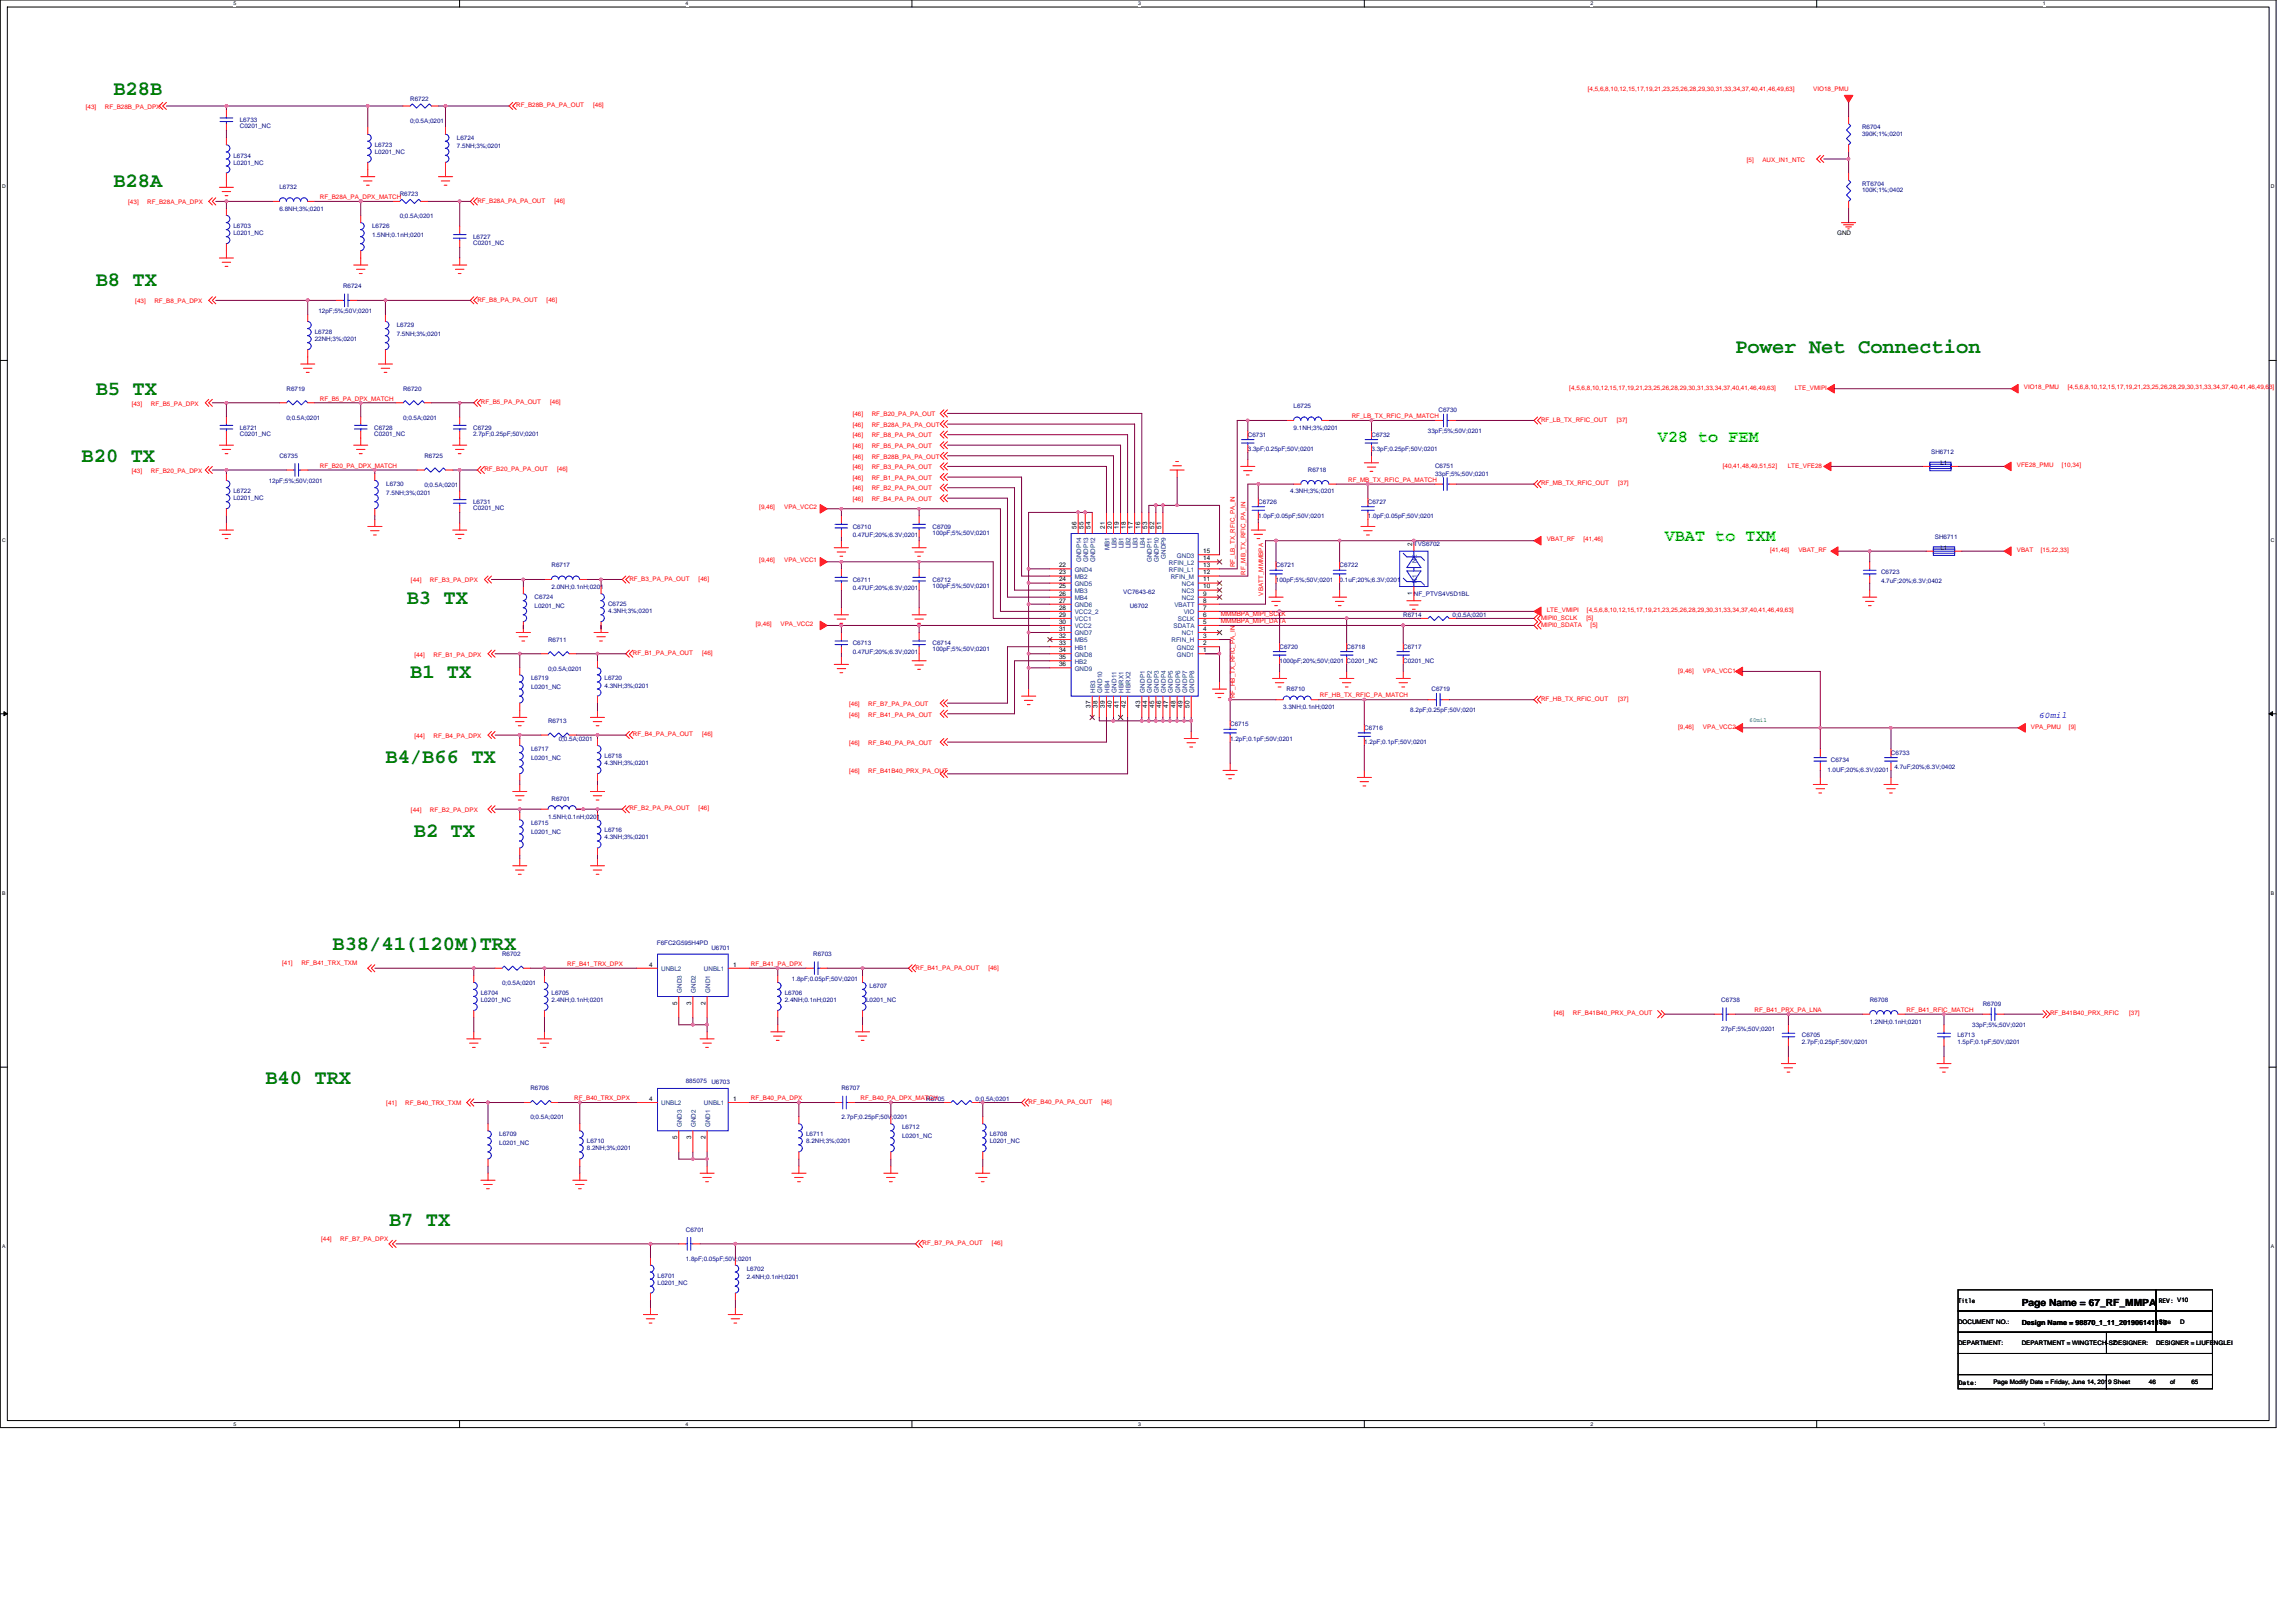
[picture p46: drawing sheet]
<svg xmlns="http://www.w3.org/2000/svg" width="297mm" height="210mm" viewBox="0 0 297 210" stroke-linecap="round" stroke-linejoin="round" font-family="sans-serif">
<defs><g id="words">
<g font-size="2.6" fill="#008000">
<text x="14.7" y="12.3">B28B</text>
<text x="14.7" y="24.2">B28A</text>
<text x="12.4" y="37">B8 TX</text>
<text x="224.5" y="45.7">Power Net Connection</text>
<text x="12.4" y="51.1">B5 TX</text>
<text x="10.6" y="59.8">B20 TX</text>
<text x="52.6" y="78.1">B3 TX</text>
<text x="53.1" y="87.7">B1 TX</text>
<text x="49.9" y="98.7">B4/B66 TX</text>
<text x="53.5" y="108.3">B2 TX</text>
<text x="43" y="122.9">B38/41(120M)TRX</text>
<text x="34.3" y="140.3">B40 TRX</text>
<text x="50.3" y="158.6">B7 TX</text>
</g>
<g font-size="2.2" fill="#0f0">
<text x="214.5" y="57.1">V28 to FEM</text>
<text x="215.4" y="69.9">VBAT to TXM</text>
</g>
<text font-size="1.3" x="261.6" y="169">Page Name = 67_RF_MMPA</text>
<text font-size="1.2" fill="#00f" x="263.8" y="92.9">60mil</text>
<text font-size=".9" x="261.6" y="171.4">Design Name = 98870_1_11_201906141113</text>
<g font-size=".8" fill="#f00">
<text x="205.4" y="11.8">[4,5,6,8,10,12,15,17,19,21,23,25,26,28,29,30,31,33,34,37,40,41,46,49,63]</text>
<text x="234.6" y="11.8">VIO18_PMU</text>
<text x="11.1" y="14.1">[43]</text>
<text x="13.6" y="14.1">RF_B28B_PA_DPX</text>
<text x="66.8" y="13.9">RF_B28B_PA_PA_OUT</text>
<text x="76.7" y="13.9">[46]</text>
<text x="226" y="20.9">[5]</text>
<text x="228" y="20.9">AUX_IN1_NTC</text>
<text x="16.6" y="26.4">[43]</text>
<text x="19" y="26.4">RF_B28A_PA_DPX</text>
<text x="41.4" y="25.8">RF_B28A_PA_DPX_MATCH</text>
<text x="61.8" y="26.2">RF_B28A_PA_PA_OUT</text>
<text x="71.7" y="26.2">[46]</text>
<text x="17.5" y="39.2">[43]</text>
<text x="20" y="39.2">RF_B8_PA_DPX</text>
<text x="61.8" y="39">RF_B8_PA_PA_OUT</text>
<text x="70.7" y="39">[46]</text>
<text x="17" y="52.5">[43]</text>
<text x="19.5" y="52.5">RF_B5_PA_DPX</text>
<text x="41.4" y="51.8">RF_B5_PA_DPX_MATCH</text>
<text x="62.2" y="52.3">RF_B5_PA_PA_OUT</text>
<text x="71.2" y="52.3">[46]</text>
<text x="110.3" y="53.8">[46]</text>
<text x="112.8" y="53.8">RF_B20_PA_PA_OUT</text>
<text x="203" y="50.5">[4,5,6,8,10,12,15,17,19,21,23,25,26,28,29,30,31,33,34,37,40,41,46,49,63]</text>
<text x="232.2" y="50.5">LTE_VMIPI</text>
<text x="261.8" y="50.4">VIO18_PMU</text>
<text x="267.5" y="50.4">[4,5,6,8,10,12,15,17,19,21,23,25,26,28,29,30,31,33,34,37,40,41,46,49,63]</text>
<text x="110.3" y="55.2">[46]</text>
<text x="110.3" y="56.6">[46]</text>
<text x="110.3" y="58">[46]</text>
<text x="110.3" y="59.3">[46]</text>
<text x="112.8" y="55.2">RF_B28A_PA_PA_OUT</text>
<text x="112.8" y="56.6">RF_B8_PA_PA_OUT</text>
<text x="112.8" y="58">RF_B5_PA_PA_OUT</text>
<text x="112.8" y="59.3">RF_B28B_PA_PA_OUT</text>
<text x="174.9" y="54.1">RF_LB_TX_RFIC_PA_MATCH</text>
<text x="199.4" y="54.6">RF_LB_TX_RFIC_OUT</text>
<text x="209.2" y="54.6">[37]</text>
<text x="17" y="61.2">[43]</text>
<text x="19.5" y="61.2">RF_B20_PA_DPX</text>
<text x="41.4" y="60.5">RF_B20_PA_DPX_MATCH</text>
<text x="62.7" y="61">RF_B20_PA_PA_OUT</text>
<text x="72.1" y="61">[46]</text>
<text x="98.2" y="65.9">[9,46]</text>
<text x="101.4" y="65.9">VPA_VCC2</text>
<text x="110.3" y="62.1">[46]</text>
<text x="110.3" y="63.4">[46]</text>
<text x="110.3" y="64.8">[46]</text>
<text x="110.3" y="60.7">[46]</text>
<text x="112.8" y="62.1">RF_B1_PA_PA_OUT</text>
<text x="112.8" y="63.4">RF_B2_PA_PA_OUT</text>
<text x="112.8" y="64.8">RF_B4_PA_PA_OUT</text>
<text x="112.8" y="60.7">RF_B3_PA_PA_OUT</text>
<text x="174.4" y="62.3">RF_MB_TX_RFIC_PA_MATCH</text>
<text x="199.4" y="62.8">RF_MB_TX_RFIC_OUT</text>
<text x="209.3" y="62.8">[37]</text>
<text x="222.9" y="60.5">[40,41,48,49,51,52]</text>
<text x="231.3" y="60.5">LTE_VFE28</text>
<text x="260.9" y="60.4">VFE28_PMU</text>
<text x="266.8" y="60.4">[10,34]</text>
<text x="200.1" y="70">VBAT_RF</text>
<text x="204.9" y="70">[41,46]</text>
<text x="229" y="71.5">[41,46]</text>
<text x="232.7" y="71.5">VBAT_RF</text>
<text x="260.9" y="71.4">VBAT</text>
<text x="264" y="71.4">[15,22,33]</text>
<text x="53.2" y="75.3">[44]</text>
<text x="55.6" y="75.3">RF_B3_PA_DPX</text>
<text x="81.4" y="75.1">RF_B3_PA_PA_OUT</text>
<text x="90.4" y="75.1">[46]</text>
<text x="98.2" y="72.8">[9,46]</text>
<text x="101.4" y="72.8">VPA_VCC1</text>
<text x="159.8" y="73.4" transform="rotate(-90 159.8 73.4)">RF_LB_TX_RFIC_PA_IN</text>
<text x="161.1" y="74.3" transform="rotate(-90 161.1 74.3)">RF_MB_TX_RFIC_PA_IN</text>
<text x="163.4" y="77.1" transform="rotate(-90 163.4 77.1)">VBATT_MMMBPA</text>
<text x="97.8" y="81">[9,46]</text>
<text x="101" y="81">VPA_VCC2</text>
<text x="158" y="79.7">MMMBPA_MIPI_SCLK</text>
<text x="158" y="80.6">MMMBPA_MIPI_DATA</text>
<text x="199.4" y="80.2">MIPI0_SCLK</text>
<text x="199.4" y="81.1">MIPI0_SDATA</text>
<text x="200.1" y="79.2">LTE_VMIPI</text>
<text x="205.2" y="80.2">[5]</text>
<text x="205.3" y="79.2">[4,5,6,8,10,12,15,17,19,21,23,25,26,28,29,30,31,33,34,37,40,41,46,49,63]</text>
<text x="205.8" y="81.1">[5]</text>
<text x="53.6" y="84.9">[44]</text>
<text x="56.1" y="84.9">RF_B1_PA_DPX</text>
<text x="81.9" y="84.8">RF_B1_PA_PA_OUT</text>
<text x="90.8" y="84.8">[46]</text>
<text x="217.1" y="87">[9,46]</text>
<text x="220.3" y="87">VPA_VCC1</text>
<text x="53.6" y="95.4">[44]</text>
<text x="56.1" y="95.4">RF_B4_PA_DPX</text>
<text x="81.9" y="95.3">RF_B4_PA_PA_OUT</text>
<text x="90.8" y="95.3">[46]</text>
<text x="109.9" y="91.3">[46]</text>
<text x="109.9" y="92.7">[46]</text>
<text x="112.3" y="91.3">RF_B7_PA_PA_OUT</text>
<text x="112.3" y="92.7">RF_B41_PA_PA_OUT</text>
<text x="159.8" y="90.3" transform="rotate(-90 159.8 90.3)">RF_HB_TX_RFIC_PA_IN</text>
<text x="170.8" y="90.2">RF_HB_TX_RFIC_PA_MATCH</text>
<text x="199.4" y="90.7">RF_HB_TX_RFIC_OUT</text>
<text x="209.3" y="90.7">[37]</text>
<text x="217.1" y="94.3">[9,46]</text>
<text x="220.3" y="94.3">VPA_VCC2</text>
<text x="262.7" y="94.3">VPA_PMU</text>
<text x="267.7" y="94.3">[9]</text>
<text x="109.9" y="96.4">[46]</text>
<text x="109.9" y="100">[46]</text>
<text x="112.3" y="96.4">RF_B40_PA_PA_OUT</text>
<text x="112.3" y="100">RF_B41B40_PRX_PA_OUT</text>
<text x="53.2" y="105.1">[44]</text>
<text x="55.6" y="105.1">RF_B2_PA_DPX</text>
<text x="81.4" y="104.9">RF_B2_PA_PA_OUT</text>
<text x="90.4" y="104.9">[46]</text>
<text x="36.5" y="124.9">[41]</text>
<text x="39" y="124.9">RF_B41_TRX_TXM</text>
<text x="73.4" y="125">RF_B41_TRX_DPX</text>
<text x="97.2" y="125">RF_B41_PA_DPX</text>
<text x="118.4" y="125.4">RF_B41_PA_PA_OUT</text>
<text x="127.9" y="125.4">[46]</text>
<text x="201" y="131.4">[46]</text>
<text x="203.5" y="131.4">RF_B41B40_PRX_PA_OUT</text>
<text x="227" y="130.9">RF_B41_PRX_PA_LNA</text>
<text x="246.7" y="130.9">RF_B41_RFIC_MATCH</text>
<text x="265.2" y="131.4">RF_B41B40_PRX_RFIC</text>
<text x="275.5" y="131.4">[37]</text>
<text x="50" y="143">[41]</text>
<text x="52.4" y="143">RF_B40_TRX_TXM</text>
<text x="74.3" y="142.3">RF_B40_TRX_DPX</text>
<text x="97.2" y="142.3">RF_B40_PA_DPX</text>
<text x="111.3" y="142.3">RF_B40_PA_DPX_MATCH</text>
<text x="133.1" y="142.8">RF_B40_PA_PA_OUT</text>
<text x="142.5" y="142.8">[46]</text>
<text x="41.5" y="160.5">[44]</text>
<text x="44" y="160.5">RF_B7_PA_DPX</text>
<text x="119.4" y="161.1">RF_B7_PA_PA_OUT</text>
<text x="128.3" y="161.1">[46]</text>
</g>
<g font-size=".8" fill="#000080">
<text x="31" y="15.8">L6733</text>
<text x="31" y="16.6">C0201_NC</text>
<text x="53.1" y="13.1">R6722</text>
<text x="53.1" y="15.9">0;0.5A;0201</text>
<text x="240.9" y="16.7">R6704</text>
<text x="240.9" y="17.5">390K;1%;0201</text>
<text x="30.2" y="20.4">L6734</text>
<text x="30.2" y="21.3">L0201_NC</text>
<text x="48.5" y="19">L6723</text>
<text x="48.5" y="19.9">L0201_NC</text>
<text x="59.1" y="18.1">L6724</text>
<text x="59.1" y="19.2">7.5NH;3%;0201</text>
<text x="30.2" y="29.5">L6703</text>
<text x="36.1" y="24.5">L6732</text>
<text x="36.1" y="27.3">6.8NH;3%;0201</text>
<text x="48.1" y="29.5">L6726</text>
<text x="51.7" y="25.4">R6723</text>
<text x="51.7" y="28.2">0;0.5A;0201</text>
<text x="240.9" y="24">RT6704</text>
<text x="240.9" y="24.8">100K;1%;0402</text>
<text x="30.2" y="30.4">L0201_NC</text>
<text x="48.1" y="30.6">1.5NH;0.1nH;0201</text>
<text x="61.2" y="30.9">L6727</text>
<text x="61.2" y="31.7">C0201_NC</text>
<text x="41.2" y="40.5">12pF;5%;50V;0201</text>
<text x="44.4" y="37.3">R6724</text>
<text x="40.7" y="43.2">L6728</text>
<text x="40.7" y="44.2">22NH;3%;0201</text>
<text x="51.3" y="42.3">L6729</text>
<text x="51.3" y="43.4">7.5NH;3%;0201</text>
<text x="37.1" y="50.5">R6719</text>
<text x="52.2" y="50.5">R6720</text>
<text x="167.4" y="52.8">L6725</text>
<text x="186.1" y="53.3">C6730</text>
<text x="31" y="55.6">L6721</text>
<text x="31" y="56.4">C0201_NC</text>
<text x="36.1" y="59.2">C6735</text>
<text x="37.1" y="54.3">0;0.5A;0201</text>
<text x="48.4" y="55.6">C6728</text>
<text x="48.4" y="56.4">C0201_NC</text>
<text x="52.2" y="54.3">0;0.5A;0201</text>
<text x="54.9" y="59.2">R6725</text>
<text x="61.2" y="55.6">C6729</text>
<text x="61.2" y="56.4">2.7pF;0.25pF;50V;0201</text>
<text x="161.4" y="56.5">C6731</text>
<text x="161.4" y="58.3">3.3pF;0.25pF;50V;0201</text>
<text x="167.4" y="55.7">9.1NH;3%;0201</text>
<text x="177.4" y="56.5">C6732</text>
<text x="177.4" y="58.3">3.3pF;0.25pF;50V;0201</text>
<text x="184.7" y="56">33pF;5%;50V;0201</text>
<text x="249.8" y="58.8">SH6712</text>
<text x="30.2" y="63.8">L6722</text>
<text x="30.2" y="64.7">L0201_NC</text>
<text x="34.8" y="62.4">12pF;5%;50V;0201</text>
<text x="50" y="62.9">L6730</text>
<text x="50" y="64">7.5NH;3%;0201</text>
<text x="54.9" y="63">0;0.5A;0201</text>
<text x="61.2" y="65.2">L6731</text>
<text x="61.2" y="66">C0201_NC</text>
<text x="162.8" y="65.2">C6726</text>
<text x="166.9" y="63.8">4.3NH;3%;0201</text>
<text x="169.2" y="61.1">R6718</text>
<text x="177" y="65.2">C6727</text>
<text x="185.6" y="60.6">C6751</text>
<text x="185.6" y="61.5">33pF;5%;50V;0201</text>
<text x="110.3" y="68.4">C6710</text>
<text x="110.3" y="69.5">0.47UF;20%;6.3V;0201</text>
<text x="120.6" y="68.4">C6709</text>
<text x="120.6" y="69.2">100pF;5%;50V;0201</text>
<text x="162.8" y="67">1.0pF;0.05pF;50V;0201</text>
<text x="177" y="67">1.0pF;0.05pF;50V;0201</text>
<text x="182.9" y="70.7">TVS6702</text>
<text x="250.3" y="69.7">SH6711</text>
<text x="69.2" y="77.5">C6724</text>
<text x="71.3" y="73.4">R6717</text>
<text x="71.3" y="76.2">2.0NH;0.1nH;0201</text>
<text x="110.3" y="75.2">C6711</text>
<text x="110.3" y="76.3">0.47UF;20%;6.3V;0201</text>
<text x="120.6" y="75.2">C6712</text>
<text x="120.6" y="76.1">100pF;5%;50V;0201</text>
<text x="145.3" y="76.9">VC7643-62</text>
<text x="165.1" y="73.4">C6721</text>
<text x="165.1" y="75.2">100pF;5%;50V;0201</text>
<text x="173.3" y="73.4">C6722</text>
<text x="173.3" y="75.2">0.1uF;20%;6.3V;0201</text>
<text x="182.9" y="77.1">NF_PTVS4V5D1BL</text>
<text x="243.3" y="74.3">C6723</text>
<text x="243.3" y="75.4">4.7uF;20%;6.3V;0402</text>
<text x="69.2" y="78.6">L0201_NC</text>
<text x="70.9" y="83">R6711</text>
<text x="78.7" y="78.4">C6725</text>
<text x="78.7" y="79.4">4.3NH;3%;0201</text>
<text x="110.3" y="83.5">C6713</text>
<text x="120.6" y="83.5">C6714</text>
<text x="146.2" y="78.7">U6702</text>
<text x="165.5" y="83.9">C6720</text>
<text x="174.2" y="83.9">C6718</text>
<text x="181.5" y="79.8">R6714</text>
<text x="181.5" y="83.9">C6717</text>
<text x="187.9" y="79.8">0;0.5A;0201</text>
<text x="68.7" y="88">L6719</text>
<text x="68.7" y="89.1">L0201_NC</text>
<text x="70.9" y="86.8">0;0.5A;0201</text>
<text x="78.2" y="88">L6720</text>
<text x="78.2" y="89">4.3NH;3%;0201</text>
<text x="110.3" y="84.6">0.47UF;20%;6.3V;0201</text>
<text x="120.6" y="84.3">100pF;5%;50V;0201</text>
<text x="165.5" y="85.7">1000pF;20%;50V;0201 C0201_NC</text>
<text x="166.5" y="89.4">R6710</text>
<text x="181.5" y="85.7">C0201_NC</text>
<text x="185.2" y="89.4">C6719</text>
<text x="70.9" y="93.5">R6713</text>
<text x="72.3" y="95.8">0;0.5A;0201</text>
<text x="159.1" y="94">C6715</text>
<text x="159.1" y="95.8">1.2pF;0.1pF;50V;0201</text>
<text x="166" y="91.7">3.3NH;0.1nH;0201</text>
<text x="176.5" y="94.4">C6716</text>
<text x="182.5" y="92.2">8.2pF;0.25pF;50V;0201</text>
<text x="68.7" y="97.2">L6717</text>
<text x="68.7" y="98.3">L0201_NC</text>
<text x="78.2" y="98.1">L6718</text>
<text x="78.2" y="99">4.3NH;3%;0201</text>
<text x="176.5" y="96.3">1.2pF;0.1pF;50V;0201</text>
<text x="236.4" y="99.9">1.0UF;20%;6.3V;0201</text>
<text x="236.9" y="98.6">C6734</text>
<text x="244.6" y="97.6">C6733</text>
<text x="245.1" y="99.5">4.7uF;20%;6.3V;0402</text>
<text x="68.7" y="106.8">L6715</text>
<text x="68.7" y="107.9">L0201_NC</text>
<text x="70.9" y="106">1.5NH;0.1nH;0201</text>
<text x="71.3" y="103.6">R6701</text>
<text x="78.2" y="107.7">L6716</text>
<text x="78.2" y="108.6">4.3NH;3%;0201</text>
<text x="65" y="123.7">R6702</text>
<text x="85" y="122.3">F6FC2G595H4PD</text>
<text x="92" y="122.9">U6701</text>
<text x="105.2" y="123.7">R6703</text>
<text x="62.2" y="128.7">L6704</text>
<text x="62.2" y="129.6">L0201_NC</text>
<text x="65" y="127.4">0;0.5A;0201</text>
<text x="71.3" y="128.7">L6705</text>
<text x="71.3" y="129.6">2.4NH;0.1nH;0201</text>
<text x="101.5" y="128.7">L6706</text>
<text x="101.5" y="129.6">2.4NH;0.1nH;0201</text>
<text x="102.4" y="126.9">1.8pF;0.05pF;50V;0201</text>
<text x="112.1" y="129.6">L0201_NC</text>
<text x="112.5" y="127.8">L6707</text>
<text x="222.7" y="129.6">C6738</text>
<text x="241.9" y="129.6">R6708</text>
<text x="256.5" y="130.1">R6709</text>
<text x="222.7" y="133.4">27pF;5%;50V;0201</text>
<text x="233.1" y="134.2">C6705</text>
<text x="233.1" y="135">2.7pF;0.25pF;50V;0201</text>
<text x="241.9" y="132.5">1.2NH;0.1nH;0201</text>
<text x="253.2" y="134.2">L6713</text>
<text x="253.2" y="135">1.5pF;0.1pF;50V;0201</text>
<text x="255.2" y="132.8">33pF;5%;50V;0201</text>
<text x="68.6" y="141.1">R6706</text>
<text x="88.7" y="140.2">885075</text>
<text x="92" y="140.3">U6703</text>
<text x="108.9" y="141.1">R6707</text>
<text x="119.8" y="142.5">R6705</text>
<text x="126.2" y="142.5">0;0.5A;0201</text>
<text x="64.6" y="147">L6709</text>
<text x="64.6" y="148.1">L0201_NC</text>
<text x="68.6" y="144.8">0;0.5A;0201</text>
<text x="75.9" y="147.9">L6710</text>
<text x="75.9" y="148.8">8.2NH;3%;0201</text>
<text x="104.3" y="147">L6711</text>
<text x="104.3" y="147.9">8.2NH;3%;0201</text>
<text x="108.9" y="144.8">2.7pF;0.25pF;50V;0201</text>
<text x="116.7" y="146.1">L6712</text>
<text x="116.7" y="147.2">L0201_NC</text>
<text x="128.1" y="147">L6708</text>
<text x="128.1" y="147.9">L0201_NC</text>
<text x="88.7" y="159.4">C6701</text>
<text x="85.1" y="165.3">L6701</text>
<text x="85.1" y="166.2">L0201_NC</text>
<text x="88.7" y="163.1">1.8pF;0.05pF;50V;0201</text>
<text x="96.6" y="164.4">L6702</text>
<text x="96.6" y="165.5">2.4NH;0.1nH;0201</text>
</g>
<g font-size=".8">
<text x="237.7" y="30.4">GND</text>
<text x="251" y="60.2">L1</text>
<text x="139.3" y="68.4" transform="rotate(-90 139.3 68.4)">56</text>
<text x="140.2" y="68.4" transform="rotate(-90 140.2 68.4)">55</text>
<text x="141.1" y="68.4" transform="rotate(-90 141.1 68.4)">54</text>
<text x="142.9" y="68.4" transform="rotate(-90 142.9 68.4)">21</text>
<text x="143.8" y="68.4" transform="rotate(-90 143.8 68.4)">20</text>
<text x="144.8" y="68.4" transform="rotate(-90 144.8 68.4)">19</text>
<text x="145.7" y="68.4" transform="rotate(-90 145.7 68.4)">18</text>
<text x="146.6" y="68.4" transform="rotate(-90 146.6 68.4)">17</text>
<text x="147.5" y="68.4" transform="rotate(-90 147.5 68.4)">16</text>
<text x="148.4" y="68.4" transform="rotate(-90 148.4 68.4)">53</text>
<text x="149.3" y="68.4" transform="rotate(-90 149.3 68.4)">52</text>
<text x="150.2" y="68.4" transform="rotate(-90 150.2 68.4)">51</text>
<text x="155.7" y="71.6">15</text>
<text x="182.7" y="70.7" transform="rotate(-90 182.7 70.7)">2</text>
<text x="251" y="71.1">L1</text>
<text x="137" y="73.4">22</text>
<text x="137" y="74.3">23</text>
<text x="137" y="75.2">24</text>
<text x="137" y="76.1">25</text>
<text x="137" y="77">26</text>
<text x="137" y="78">27</text>
<text x="155.7" y="74.3">12</text>
<text x="155.7" y="78">8</text>
<text x="155.7" y="73.4">13</text>
<text x="155.7" y="72.5">14</text>
<text x="155.7" y="76.1">10</text>
<text x="155.7" y="75.2">11</text>
<text x="155.7" y="77">9</text>
<text x="182.7" y="77" transform="rotate(-90 182.7 77)">1</text>
<text x="137" y="78.9">28</text>
<text x="137" y="79.8">29</text>
<text x="137" y="80.7">30</text>
<text x="137" y="81.6">31</text>
<text x="137" y="82.5">32</text>
<text x="137" y="83.5">33</text>
<text x="155.7" y="82.5">3</text>
<text x="155.7" y="78.9">7</text>
<text x="155.7" y="80.7">5</text>
<text x="155.7" y="79.8">6</text>
<text x="155.7" y="83.5">2</text>
<text x="155.7" y="81.6">4</text>
<text x="137" y="84.4">34</text>
<text x="137" y="85.3">35</text>
<text x="137" y="86.2">36</text>
<text x="155.7" y="84.4">1</text>
<text x="141.1" y="91.6" transform="rotate(-90 141.1 91.6)">37</text>
<text x="142" y="91.6" transform="rotate(-90 142 91.6)">38</text>
<text x="142.9" y="91.6" transform="rotate(-90 142.9 91.6)">39</text>
<text x="143.8" y="91.6" transform="rotate(-90 143.8 91.6)">40</text>
<text x="144.8" y="91.6" transform="rotate(-90 144.8 91.6)">41</text>
<text x="145.7" y="91.6" transform="rotate(-90 145.7 91.6)">42</text>
<text x="147.5" y="91.6" transform="rotate(-90 147.5 91.6)">43</text>
<text x="148.4" y="91.6" transform="rotate(-90 148.4 91.6)">44</text>
<text x="149.3" y="91.6" transform="rotate(-90 149.3 91.6)">45</text>
<text x="150.2" y="91.6" transform="rotate(-90 150.2 91.6)">46</text>
<text x="151.1" y="91.6" transform="rotate(-90 151.1 91.6)">47</text>
<text x="152.1" y="91.6" transform="rotate(-90 152.1 91.6)">48</text>
<text x="153" y="91.6" transform="rotate(-90 153 91.6)">49</text>
<text x="153.9" y="91.6" transform="rotate(-90 153.9 91.6)">50</text>
<text x="84" y="125.1">4</text>
<text x="94.8" y="125.1">1</text>
<text x="87.6" y="130" transform="rotate(-90 87.6 130)">5</text>
<text x="89.4" y="130" transform="rotate(-90 89.4 130)">3</text>
<text x="91.3" y="130" transform="rotate(-90 91.3 130)">2</text>
<text x="84" y="142.4">4</text>
<text x="94.8" y="142.4">1</text>
<text x="87.6" y="147.4" transform="rotate(-90 87.6 147.4)">5</text>
<text x="89.4" y="147.4" transform="rotate(-90 89.4 147.4)">3</text>
<text x="91.3" y="147.4" transform="rotate(-90 91.3 147.4)">2</text>
<text x="253.3" y="168.6">Title</text>
<text x="253.3" y="171.3">DOCUMENT NO.:</text>
<text x="253.3" y="174">DEPARTMENT:</text>
<text x="261.6" y="174">DEPARTMENT = WINGTECH-SZ</text>
<text x="273.4" y="174">DESIGNER:</text>
<text x="278.9" y="174">DESIGNER = LIUFENGLEI</text>
<text x="279.3" y="171.3">Size</text>
<text x="279.3" y="168.6">REV: V10</text>
<text x="282" y="171.3">D</text>
<text x="253.4" y="179.2">Date:</text>
<text x="257.9" y="179.1">Page Modify Date = Friday, June 14, 2019 Sheet</text>
<text x="278" y="179.1">46</text>
<text x="280.8" y="179.1">of</text>
<text x="283.5" y="179.1">65</text>
</g>
<g font-size=".8" fill="#004080">
<text x="143.5" y="71.2" transform="rotate(-90 143.5 71.2)">MB1</text>
<text x="144.4" y="70.9" transform="rotate(-90 144.4 70.9)">LB5</text>
<text x="145.3" y="70.9" transform="rotate(-90 145.3 70.9)">LB1</text>
<text x="146.3" y="70.9" transform="rotate(-90 146.3 70.9)">LB2</text>
<text x="147.2" y="70.9" transform="rotate(-90 147.2 70.9)">LB3</text>
<text x="148.1" y="70.9" transform="rotate(-90 148.1 70.9)">LB4</text>
<text x="139" y="74">GND4</text>
<text x="139" y="74.9">MB2</text>
<text x="139" y="75.8">GND5</text>
<text x="139" y="76.7">MB3</text>
<text x="139" y="77.6">MB4</text>
<text x="139.9" y="72.7" transform="rotate(-90 139.9 72.7)">GNDP14</text>
<text x="140.8" y="72.7" transform="rotate(-90 140.8 72.7)">GNDP13</text>
<text x="141.7" y="72.7" transform="rotate(-90 141.7 72.7)">GNDP12</text>
<text x="149" y="72.7" transform="rotate(-90 149 72.7)">GNDP11</text>
<text x="149.9" y="72.7" transform="rotate(-90 149.9 72.7)">GNDP10</text>
<text x="150.8" y="72.3" transform="rotate(-90 150.8 72.3)">GNDP9</text>
<text x="151.2" y="74">RFIN_L1</text>
<text x="151.2" y="73.1">RFIN_L2</text>
<text x="151.5" y="74.9">RFIN_M</text>
<text x="152.3" y="72.2">GND3</text>
<text x="152.9" y="76.7">NC3</text>
<text x="152.9" y="75.8">NC4</text>
<text x="152.9" y="77.6">NC2</text>
<text x="183.3" y="75.4" transform="rotate(-90 183.3 75.4)">N1</text>
<text x="183.3" y="72.8" transform="rotate(-90 183.3 72.8)">N2</text>
<text x="139" y="78.5">GND6</text>
<text x="139" y="79.5">VCC2_2</text>
<text x="139" y="80.4">VCC1</text>
<text x="139" y="81.3">VCC2</text>
<text x="139" y="82.2">GND7</text>
<text x="139" y="83.1">MB5</text>
<text x="151.6" y="83.1">RFIN_H</text>
<text x="151.8" y="81.3">SDATA</text>
<text x="151.9" y="78.5">VBATT</text>
<text x="152.4" y="80.4">SCLK</text>
<text x="152.9" y="82.2">NC1</text>
<text x="153.1" y="79.5">VIO</text>
<text x="139" y="84.1">HB1</text>
<text x="139" y="85">GND8</text>
<text x="139" y="85.9">HB2</text>
<text x="139" y="86.8">GND9</text>
<text x="141.7" y="89.6" transform="rotate(-90 141.7 89.6)">HB3</text>
<text x="142.6" y="89.6" transform="rotate(-90 142.6 89.6)">GND10</text>
<text x="143.5" y="89.6" transform="rotate(-90 143.5 89.6)">HB4</text>
<text x="144.4" y="89.6" transform="rotate(-90 144.4 89.6)">GND11</text>
<text x="145.3" y="89.6" transform="rotate(-90 145.3 89.6)">HBRX1</text>
<text x="146.3" y="89.6" transform="rotate(-90 146.3 89.6)">HBRX2</text>
<text x="148.1" y="89.6" transform="rotate(-90 148.1 89.6)">GNDP1</text>
<text x="149" y="89.6" transform="rotate(-90 149 89.6)">GNDP2</text>
<text x="149.9" y="89.6" transform="rotate(-90 149.9 89.6)">GNDP3</text>
<text x="150.8" y="89.6" transform="rotate(-90 150.8 89.6)">GNDP4</text>
<text x="151.7" y="89.6" transform="rotate(-90 151.7 89.6)">GNDP5</text>
<text x="152.3" y="85">GND1</text>
<text x="152.3" y="84.1">GND2</text>
<text x="152.7" y="89.6" transform="rotate(-90 152.7 89.6)">GNDP6</text>
<text x="153.6" y="89.6" transform="rotate(-90 153.6 89.6)">GNDP7</text>
<text x="154.5" y="89.6" transform="rotate(-90 154.5 89.6)">GNDP8</text>
<text x="85.5" y="125.6">UNBL2</text>
<text x="91.1" y="125.6">UNBL1</text>
<text x="88.2" y="128.5" transform="rotate(-90 88.2 128.5)">GND3</text>
<text x="90" y="128.5" transform="rotate(-90 90 128.5)">GND2</text>
<text x="91.9" y="128.5" transform="rotate(-90 91.9 128.5)">GND1</text>
<text x="85.5" y="143">UNBL2</text>
<text x="91.1" y="143">UNBL1</text>
<text x="88.2" y="145.8" transform="rotate(-90 88.2 145.8)">GND3</text>
<text x="90" y="145.8" transform="rotate(-90 90 145.8)">GND2</text>
<text x="91.9" y="145.8" transform="rotate(-90 91.9 145.8)">GND1</text>
</g>
<text font-size=".8" fill="#008000" x="226.4" y="93.5">60mil</text>
<g font-size=".7">
<text x="30.2" y=".7">5</text>
<text x="88.7" y=".7">4</text>
<text x="147.2" y=".7">3</text>
<text x="205.8" y=".7">2</text>
<text x="264.3" y=".7">1</text>
<text x=".3" y="24.4">D</text>
<text x="293.8" y="24.4">D</text>
<text x=".3" y="70.1">C</text>
<text x="293.8" y="70.1">C</text>
<text x=".3" y="115.8">B</text>
<text x="293.8" y="115.8">B</text>
<text x=".3" y="161.5">A</text>
<text x="293.8" y="161.5">A</text>
<text x="30.2" y="184.5">5</text>
<text x="88.7" y="184.5">4</text>
<text x="147.2" y="184.5">3</text>
<text x="205.8" y="184.5">2</text>
<text x="264.3" y="184.5">1</text>
</g>
</g></defs>
<path d="M0 0h294.5v184.7h-294.5zM.9 .9h292.7v182.9h-292.7z" fill="none" stroke="#000" stroke-width=".13"/>
<g fill="#fff">
<path d="M30.2 .1h.4v.7h-.4z"/>
<path d="M30.2 183.9h.4v.7h-.4z"/>
</g>
<path d="M59.5 0v.9M59.5 183.8v.9" fill="none" stroke="#000" stroke-width=".13"/>
<g fill="#fff">
<path d="M88.7 .1h.4v.7h-.4z"/>
<path d="M88.7 183.9h.4v.7h-.4z"/>
</g>
<path d="M118 0v.9M118 183.8v.9" fill="none" stroke="#000" stroke-width=".13"/>
<g fill="#fff">
<path d="M147.2 .1h.4v.7h-.4z"/>
<path d="M147.2 183.9h.4v.7h-.4z"/>
</g>
<path d="M176.5 0v.9M176.5 183.8v.9" fill="none" stroke="#000" stroke-width=".13"/>
<g fill="#fff">
<path d="M205.8 .1h.3v.7h-.3z"/>
<path d="M205.8 183.9h.3v.7h-.3z"/>
</g>
<path d="M235 0v.9M235 183.8v.9" fill="none" stroke="#000" stroke-width=".13"/>
<g fill="#fff">
<path d="M264.3 .1h.3v.7h-.3z"/>
<path d="M264.3 183.9h.3v.7h-.3z"/>
<path d="M.3 23.8h.4v.7h-.4z"/>
<path d="M293.8 23.8h.5v.7h-.5z"/>
<path d="M.3 69.5h.4v.7h-.4z"/>
<path d="M293.8 69.5h.5v.7h-.5z"/>
</g>
<path d="M0 46.6h.9M293.6 46.6h.9" fill="none" stroke="#000" stroke-width=".13"/>
<g fill="#fff">
<path d="M.3 115.2h.4v.8h-.4z"/>
<path d="M293.8 115.2h.4v.8h-.4z"/>
</g>
<path d="M0 92.4h.9M293.6 92.4h.9" fill="none" stroke="#000" stroke-width=".13"/>
<path d="M.5 92.1l.4 .3-.4 .2zM293.6 92.4l.4-.3v.5z" fill="#000" stroke="#000" stroke-width=".13"/>
<g fill="#fff">
<path d="M.3 160.9h.4v.8h-.4z"/>
<path d="M293.8 160.9h.4v.8h-.4z"/>
</g>
<path d="M0 138.1h.9M293.6 138.1h.9M253.3 177.8h19.2v1.9h-19.2zM253.3 175.1h32.9v2.7h-32.9zM253.3 172.4h32.9v2.7h-32.9zM253.3 166.9h25.6v2.7h-25.6zM253.3 169.6h25.6v2.8h-25.6zM272.5 177.8h13.7v1.9h-13.7zM272.5 172.4h13.7v2.7h-13.7zM278.9 166.9h7.3v2.7h-7.3zM278.9 169.6h7.3v2.8h-7.3z" fill="none" stroke="#000" stroke-width=".13"/>
<g fill="none" stroke="#f00" stroke-width=".13">
<path d="M21.1 13.3l-.5 .4 .5 .5M21.5 13.3l-.4 .4 .4 .5M29.3 17.8v.9M29.3 14.2v.9M29.3 16v.9M47.6 16.4v1M52.2 13.7h.9M55.8 13.7h.9M57.6 16.4v1M66.3 13.3l-.4 .4 .4 .5M66.8 13.3l-.5 .4 .5 .5M239.2 15.1v.9"/>
<path d="M239.2 18.7v1M27.5 25.6l-.5 .5 .5 .4M27.5 38.4l-.5 .5 .5 .4M27.9 25.6l-.4 .5 .4 .4M27.9 38.4l-.4 .5 .4 .4M28.4 33.4h1.8M28.4 24.2h1.8M28.7 33.9h1.1M28.7 24.8h1.1M29.1 34.5h.4M29.1 25.3h.4M29.3 31.5v1.9"/>
<path d="M29.3 22.4v1.8M29.3 27v.9M35.2 26.1h.9M39.8 26.1h.9M43.5 38.9h.9M45.3 38.9h.9M45.8 34.3h1.8M46.1 34.8h1.1M46.5 35.4h.4M46.7 32.4v1.9M46.7 27.9v.9M46.7 22.9h1.8"/>
<path d="M47 23.4h1.1M47.4 24h.4M47.6 21v1.9M50.8 26.1h.9M54.4 26.1h.9M56.7 22.9h1.9M57.1 23.4h1.1M57.5 24h.3M57.6 21v1.9M58.6 34.3h1.8M58.9 34.8h1.1M59.3 35.4h.3"/>
<path d="M59.5 33.4v.9M59.5 29.3v.9M59.5 31.1v.9M61.3 25.6l-.4 .5 .4 .4M61.3 38.4l-.4 .5 .4 .4M61.8 25.6l-.5 .5 .5 .4M61.8 38.4l-.5 .5 .5 .4M235.5 20.1l-.5 .5 .5 .4M235.9 20.1l-.4 .5 .4 .4M238.2 28.8h1.9M238.5 29.1h1.3M238.8 29.4h.7"/>
<path d="M239.1 29.6h.1M239.2 22.4v.9M239.2 26.1v.9M27 51.7l-.4 .4 .4 .5M27.5 51.7l-.5 .4 .5 .5M28.4 57.6h1.8M28.7 58.1h1.1M29.1 58.7h.4M29.3 55.8v1.8M29.3 54v.9M36.1 52.1h1M38.9 47.1h1.8"/>
<path d="M39.3 47.6h1.1M39.6 48.2h.4M39.8 45.3v1.8M39.8 52.1h.9M39.8 40.7v.9M45.8 57.6h1.8M46.1 58.1h1.1M46.5 58.7h.4M46.7 55.8v1.8M46.7 54v.9M49 47.1h1.8M49.3 47.6h1.1"/>
<path d="M49.7 48.2h.4M49.9 45.3v1.8M49.9 40.7v.9M51.2 52.1h1M54.9 52.1h.9M58.6 57.6h1.8M58.9 58.1h1.1M59.3 58.7h.3M59.5 55.8v1.8M59.5 54v.9M61.8 51.7l-.5 .4 .5 .5M62.2 51.7l-.4 .4 .4 .5"/>
<path d="M122.1 54.4l-.5 .5 .5 .4M122.1 55.8l-.5 .4 .5 .5M122.1 57.1l-.5 .5 .5 .5M122.1 58.5l-.5 .5 .5 .4M122.1 53l-.5 .5 .5 .5M122.1 59.9l-.5 .4 .5 .5M122.6 54.4l-.5 .5 .5 .4M122.6 55.8l-.5 .4 .5 .5M122.6 57.1l-.5 .5 .5 .5M122.6 58.5l-.5 .5 .5 .4M122.6 53l-.5 .5 .5 .5M122.6 59.9l-.5 .4 .5 .5"/>
<path d="M152.1 59.7h.4M161.4 59.4v.9M161.4 55.8v.9M161.4 57.6v.9M166.5 54.4h.9M171 54.4h.9M176.5 59.9h1.8M177.4 59v.9M177.4 55.8v.9M177.4 57.6v.9M185.6 54.4h1M187.5 54.4h.9"/>
<path d="M198.9 54l-.4 .4 .4 .5M199.4 54l-.5 .4 .5 .5M27 60.3l-.4 .5 .4 .5M27.5 60.3l-.5 .5 .5 .5M28.4 68.6h1.8M28.7 69.1h1.1M29.1 69.7h.4M29.3 67.7v.9M29.3 61.3v.9M29.3 65.8v.9M37.1 60.8h.9M38.9 60.8h.9"/>
<path d="M47.6 68.1h1.8M47.9 68.7h1.1M48.3 69.2h.4M48.5 67.2v.9M48.5 61.3v.9M48.5 65.8v.9M54 60.8h.9M57.6 60.8h1M58.6 68.6h1.8M58.9 69.1h1.1M59.3 69.7h.3M59.5 67.7v.9"/>
<path d="M59.5 63.5v1M59.5 65.4v.9M62.2 60.3l-.4 .5 .4 .5M62.7 60.3l-.5 .5 .5 .5M63.1 74.5l-.4 .5 .4 .4M63.6 74.5l-.5 .5 .5 .4M67.7 75.9v.9M70.4 75h.9M75 75h.9M77.8 75.9v.9M81 74.5l-.5 .5 .5 .4M81.4 74.5l-.4 .5 .4 .4"/>
<path d="M107.9 70.9h1.9M107.9 79.5h1.9M108.3 71.4h1.1M108.7 72h.3M108.9 70v.9M108.9 78.6v.9M108.9 73.6v.9M108.9 75.4v.9M108.9 66.7v1M108.9 68.6v.9M118 70.9h1.8M118 79.5h1.8"/>
<path d="M118.4 71.4h1.1M118.7 72h.4M118.9 70v.9M118.9 78.6v.9M118.9 73.6v.9M118.9 75.4v.9M118.9 66.7v1M118.9 68.6v.9M122.1 61.3l-.5 .4 .5 .5M122.1 62.6l-.5 .5 .5 .4M122.1 64l-.5 .5 .5 .4M122.6 61.3l-.5 .4 .5 .5"/>
<path d="M122.6 62.6l-.5 .5 .5 .4M122.6 64l-.5 .5 .5 .4M135.8 73.6h2.8M135.8 74.5h2.8M135.8 75.4h2.8M135.8 76.3h2.8M135.8 77.3h2.8M135.8 78.2h2.8M135.8 79.1h2.8M139.5 66.3v2.7M140.4 66.3v2.7M141.3 66.3v2.7"/>
<path d="M143.1 66.3v2.7M144.1 66.3v2.7M145 66.3v2.7M145.9 66.3v2.7M146.8 66.3v2.7M147.7 66.3v2.7M148.6 66.3v2.7M149.5 66.3v2.7M150.4 66.3v2.7M151.4 60.8h1.8M151.7 60.3h1.1M152.3 60.8v.9"/>
<path d="M155 79.1h2.8M155 78.2h2.8M155 76.3h2.8M155 75.4h2.8M155 74.5h2.8M155 73.6h2.8M155 72.7h2.8M155 71.8h2.8M155 77.3h2.8M160.5 60.3h1.8M160.9 60.9h1.1M161.2 61.4h.4"/>
<path d="M161.9 68.6h1.8M162.2 69.1h1.1M162.6 69.7h.4M162.8 67.7v.9M162.8 64.5v.9M162.8 66.3v.9M164.2 77.3h1.8M164.5 77.8h1.1M164.9 78.4h.4M165.1 76.3v1M165.1 72.7v.9M165.1 74.5v.9"/>
<path d="M167.4 62.6h.9M171.9 62.6h1M172.4 77.3h1.8M172.8 77.8h1.1M173.1 78.4h.4M173.3 76.3v1M173.3 72.7v.9M173.3 74.5v.9M176.1 68.1h1.8M176.4 68.7h1.1M176.8 69.2h.4M176.9 60.4h1.1"/>
<path d="M177 66.3v1.8M177 64.5v.9M177.2 61h.4M182 77.7h1.8M182.4 78.3h1.1M182.7 78.8h.4M182.9 75.9v1.8M182.9 70.4v.9M185.6 62.6h1M187.5 62.6h.9M198.9 62.2l-.4 .4 .4 .5M198.9 79.5l-.4 .5 .4 .5-.4 .4 .4 .5"/>
<path d="M199.4 62.2l-.5 .4 .5 .5M199.4 79.5l-.5 .5 .5 .5-.5 .4 .5 .5M241 77.3h1.8M241.3 77.8h1.1M241.7 78.4h.4M241.9 76.3v1M241.9 72.7v.9M241.9 74.5v.9M248.7 60.3h1M249.2 71.3h.9M252.4 60.3h.9M252.9 71.3h.9"/>
<path d="M63.6 84.1l-.5 .5 .5 .4M63.6 94.6l-.5 .5 .5 .4M64 84.1l-.4 .5 .4 .4M64 94.6l-.4 .5 .4 .4M66.3 92.8h1.9M66.7 93.4h1.1M66.8 81.8h1.8M67.1 93.9h.3M67.2 82.4h1.1M67.2 91v1.8M67.2 95.5v1M67.2 86.4v.9"/>
<path d="M67.5 82.9h.4M67.7 80.9v.9M67.7 80.5v.9M70 84.6h.9M70 95.1h.9M73.6 84.6h1M73.6 95.1h1M76.4 92.8h1.8M76.7 93.4h1.1M76.9 81.8h1.8M77.1 93.9h.4M77.2 82.4h1.1"/>
<path d="M77.3 91.9v.9M77.3 85.5v.9M77.3 90.1v.9M77.3 95.5v1M77.6 82.9h.3M77.8 80.9v.9M77.8 80.5v.9M81.4 84.1l-.4 .5 .4 .4M81.4 94.6l-.4 .5 .4 .4M81.9 84.1l-.5 .5 .5 .4M81.9 94.6l-.5 .5 .5 .4M107.9 86h1.9"/>
<path d="M108.3 80.1h1.1M108.3 86.5h1.1M108.7 80.6h.3M108.7 87h.3M108.9 85v1M108.9 81.8v.9M108.9 83.7v.9M118 85.5h1.8M118.4 80.1h1.1M118.4 86h1.1M118.7 80.6h.4M118.7 86.6h.4"/>
<path d="M118.9 83.7v1.8M118.9 81.8v.9M122.1 90.5l-.5 .5 .5 .4M122.1 91.9l-.5 .5 .5 .4M122.1 95.5l-.5 .5 .5 .5M122.1 99.7l-.5 .4 .5 .5M122.6 90.5l-.5 .5 .5 .4M122.6 91.9l-.5 .5 .5 .4M122.6 95.5l-.5 .5 .5 .5M122.6 99.7l-.5 .4 .5 .5M132.2 90.1h1.8M132.5 90.6h1.1"/>
<path d="M132.9 91.2h.4M133.1 89.2v.9M135.8 80h2.8M135.8 80.9h2.8M135.8 81.8h2.8M135.8 82.7h2.8M135.8 83.7h2.8M135.8 84.6h2.8M135.8 85.5h2.8M135.8 86.4h2.8M141.3 90.1v2.7M142.2 90.1v2.7"/>
<path d="M143.1 90.1v2.7M144.1 90.1v2.7M145 90.1v2.7M145.9 90.1v2.7M147.7 90.1v2.7M148.6 90.1v2.7M149.5 90.1v2.7M150.4 90.1v2.7M151.4 90.1v2.7M152.3 90.1v2.7M153.2 90.1v2.7M153.2 95.5h1.8"/>
<path d="M153.6 96.1h1.1M153.9 96.6h.4M154.1 94.6v.9M154.1 90.1v2.7M155 84.6h2.8M155 83.7h2.8M155 82.7h2.8M155 81.8h2.8M155 80.9h2.8M155 80h2.8M156.9 89.2h1.8M157.2 89.7h1.1"/>
<path d="M157.6 90.3h.3M157.8 88.2v1M158.2 99.7h1.9M159.1 98.7v1M159.1 93.3v.9M159.1 95.1v.9M164.6 87.8h1.9M165 88.3h1.1M165.1 90.5h.9M165.4 88.9h.3M165.5 86.9v.9M165.5 83.2v.9"/>
<path d="M165.5 85v1M169.6 90.5h1M173.3 87.8h1.9M173.7 88.3h1.1M174.1 88.9h.3M174.2 83.2v.9M174.2 85v1M174.2 86.9v.9M176.5 99.7v.9M176.5 93.7v.9M176.5 95.5v1M180.6 87.8h1.9"/>
<path d="M181 88.3h1.1M181.4 88.9h.3M181.5 83.2v.9M181.5 85v1M181.5 86.9v.9M183.8 80h.9M184.7 90.5h.9M186.6 90.5h.9M187.5 80h.9M198.9 90.1l-.4 .4 .4 .5M199.4 90.1l-.5 .4 .5 .5M235.5 96.9v.9"/>
<path d="M235.5 98.7v1M244.6 96.9v.9M244.6 98.7v1M63.6 104.2l-.5 .5 .5 .5M64 104.2l-.4 .5 .4 .5M66.3 102.4h1.9M66.3 112h1.9M66.7 103h1.1M66.7 112.6h1.1M67.1 103.5h.3M67.1 113.1h.3M67.2 101.5v.9"/>
<path d="M67.2 111.1v.9M67.2 105.2v.9M67.2 109.7v.9M67.2 100.1v.9M70 104.7h.9M74.6 104.7h.9M76.4 102.4h1.8M76.4 112h1.8M76.7 103h1.1M76.7 112.6h1.1M77.1 103.5h.4M77.1 113.1h.4"/>
<path d="M77.3 101.5v.9M77.3 111.1v.9M77.3 105.2v.9M77.3 109.7v.9M77.3 100.1v.9M81 104.2l-.5 .5 .5 .5M81.4 104.2l-.4 .5 .4 .5M158.6 100.2h1.1M159 100.8h.3M175.6 100.6h1.8M176 101.1h1.1M176.3 101.7h.4"/>
<path d="M234.6 101.5h1.8M234.9 102h1.1M235.3 102.6h.4M235.5 100.6v.9M243.7 101.5h1.9M244.1 102h1.1M244.5 102.6h.3M244.6 100.6v.9M48 124.8l-.4 .5 .4 .4M48.5 124.8l-.5 .5 .5 .4M60.4 134.4h1.8M60.7 135h1.1"/>
<path d="M61.1 135.5h.4M61.3 133.5v.9M61.3 126.2v.9M61.3 130.7v1M64 125.3h1M67.7 125.3h.9M69.5 134.4h1.8M69.9 135h1.1M70.3 135.5h.3M70.4 133.5v.9M70.4 126.2v.9M70.4 130.7v1"/>
<path d="M82.3 125.3h2.8M87.8 128.9v2.8M89.6 128.9v2.8M90.6 134.4h1.8M90.9 135h1.1M91.3 135.5h.3M91.5 133.5v.9M91.5 128.9v2.8M94.2 125.3h2.8M99.7 133.5h1.8M100.1 134h1.1M100.4 134.6h.4"/>
<path d="M100.6 132.6v.9M100.6 126.2v.9M100.6 130.7v1M104.3 125.3h.9M106.1 125.3h.9M110.7 133.5h1.8M111 134h1.1M111.4 134.6h.4M111.6 132.6v.9M111.6 126.2v.9M111.6 130.7v1M118 124.8l-.5 .5 .5 .4"/>
<path d="M118.4 124.8l-.4 .5 .4 .4M214.5 130.7l.4 .5-.4 .5M214.9 130.7l.5 .5-.5 .5M221.8 131.2h.9M223.6 131.2h.9M230.5 137.6h1.8M230.8 138.2h1.1M231.2 138.7h.4M231.4 136.7v.9M231.4 132.6v.9M231.4 134.4v.9M241 131.2h.9"/>
<path d="M245.6 131.2h.9M250.6 137.6h1.8M250.9 138.2h1.1M251.3 138.7h.4M251.5 136.7v.9M251.5 132.6v.9M251.5 134.4v.9M256.5 131.2h.9M258.4 131.2h.9M264.3 130.7l.4 .5-.4 .5M264.7 130.7l.5 .5-.5 .5M60.9 142.2l-.5 .4 .5 .5"/>
<path d="M61.3 142.2l-.4 .4 .4 .5M62.2 152.7h1.8M62.6 153.2h1.1M62.9 153.8h.4M63.1 151.8v.9M63.1 145.4v.9M63.1 150v.9M67.7 142.6h.9M71.3 142.6h1M74.1 152.7h1.8M74.5 153.2h1.1M74.8 153.8h.4"/>
<path d="M75 151.8v.9M75 145.4v.9M75 150v.9M82.3 142.6h2.8M87.8 146.3v2.7M89.6 146.3v2.7M90.6 151.8h1.8M90.9 152.3h1.1M91.3 152.9h.3M91.5 150.9v.9M91.5 146.3v2.7M94.2 142.6h2.8"/>
<path d="M102.4 151.8h1.9M102.8 152.3h1.1M103.2 152.9h.3M103.4 150.9v.9M103.4 144.5v.9M103.4 149v1M107.9 142.6h1M109.8 142.6h.9M114.3 151.8h1.9M114.7 152.3h1.1M115.1 152.9h.3M115.2 150.9v.9"/>
<path d="M115.2 144.5v.9M115.2 149v1M122.1 142.6h.9M125.8 142.6h.9M126.2 151.8h1.9M126.6 152.3h1.1M127 152.9h.3M127.1 150.9v.9M127.1 144.5v.9M127.1 149v1M132.6 142.2l-.4 .4 .4 .5M133.1 142.2l-.5 .4 .5 .5"/>
<path d="M50.8 160.5l-.5 .4 .5 .5M51.2 160.5l-.4 .4 .4 .5M83.2 170.1h1.9M83.6 170.6h1.1M84 171.2h.3M84.2 169.2v.9M84.2 162.8v.9M84.2 167.3v1M87.8 160.9h.9M89.6 160.9h1M94.2 170.1h1.9M94.6 170.6h1.1"/>
<path d="M95 171.2h.3M95.1 169.2v.9M95.1 162.8v.9M95.1 167.3v1M118.9 160.5l-.5 .4 .5 .5M119.4 160.5l-.5 .4 .5 .5"/>
</g>
<g fill="#f00" stroke="#f00" stroke-width=".13">
<path d="M236.4 50.3l.9-.6v1.1z"/>
<path d="M235.9 60.3l1-.5v1.1z"/>
<path d="M259.3 71.3l.9-.5v1.1z"/>
<path d="M198.5 70l.9-.6v1.1z"/>
<path d="M238.6 12.3h1.1l-.5 1z"/>
<path d="M236.9 71.3l.9-.5v1.1z"/>
<path d="M224.5 86.9l.9-.6v1.1z"/>
<path d="M224.5 94.2l.9-.6v1.1z"/>
<path d="M106.1 65.3l.9 .5-.9 .6z"/>
<path d="M106.1 72.1l.9 .6-.9 .5z"/>
<path d="M106.1 80.4l.9 .5-.9 .6z"/>
<path d="M261.1 94.2l.9-.6v1.1z"/>
<path d="M259.3 60.3l.9-.5v1.1z"/>
<path d="M260.2 50.3l.9-.6v1.1z"/>
<path d="M198.5 79.1l.9-.6v1.2z"/>
</g>
<g fill="none" stroke="#00f" stroke-width=".13">
<path d="M28.5 15.7h1.6M28.5 15.3h1.6M29.3 18.7a.46 .46 0 0 1 .4 .5 .46 .46 0 0 1-.4 .4M29.3 19.7a.44 .44 0 0 1 .4 .4 .44 .44 0 0 1-.4 .5M29.3 15.1v.2M29.3 15.7v.3M47.6 17.4a.44 .44 0 0 1 .4 .4 .44 .44 0 0 1-.4 .5 .46 .46 0 0 1 .4 .4 .46 .46 0 0 1-.4 .5M47.6 19.2a.44 .44 0 0 1 .4 .4 .44 .44 0 0 1-.4 .5M53.1 13.7l.2-.3 .6 .6 .5-.6 .6 .6 .5-.6 .3 .3M57.6 17.4a.44 .44 0 0 1 .5 .4 .44 .44 0 0 1-.5 .5 .46 .46 0 0 1 .5 .4 .46 .46 0 0 1-.5 .5M57.6 19.2a.44 .44 0 0 1 .5 .4 .44 .44 0 0 1-.5 .5M239.2 16l.2 .3-.5 .5 .5 .6-.5 .5 .5 .6-.2 .2"/>
<path d="M29.3 20.6a.44 .44 0 0 1 .4 .4 .44 .44 0 0 1-.4 .5 .46 .46 0 0 1 .4 .4 .46 .46 0 0 1-.4 .5M29.3 27.9a.46 .46 0 0 1 .4 .4 .46 .46 0 0 1-.4 .5M29.3 28.8a.44 .44 0 0 1 .4 .5 .44 .44 0 0 1-.4 .4M29.3 29.7a.44 .44 0 0 1 .4 .5 .44 .44 0 0 1-.4 .4M29.3 30.6a.44 .44 0 0 1 .4 .5 .44 .44 0 0 1-.4 .4M36.1 26a.44 .44 0 0 1 .5-.4 .44 .44 0 0 1 .4 .4M37.1 26a.46 .46 0 0 1 .4-.4 .46 .46 0 0 1 .5 .4M38 26a.44 .44 0 0 1 .4-.4 .44 .44 0 0 1 .5 .4M38.9 26a.44 .44 0 0 1 .4-.4 .44 .44 0 0 1 .5 .4M44.4 38.9h.2M44.6 38v1.7M45 38v1.7"/>
<path d="M45 38.9h.3M46.6 28.8a.44 .44 0 0 1 .5 .5 .44 .44 0 0 1-.5 .4M46.6 29.7a.44 .44 0 0 1 .5 .5 .44 .44 0 0 1-.5 .4M46.6 30.6a.44 .44 0 0 1 .5 .5 .44 .44 0 0 1-.5 .4M46.6 31.5a.44 .44 0 0 1 .5 .5 .44 .44 0 0 1-.5 .4M47.6 20.1a.44 .44 0 0 1 .4 .5 .44 .44 0 0 1-.4 .4M51.7 26.1l.3-.3 .5 .5 .6-.5 .5 .5 .6-.5 .2 .3M57.6 20.1a.44 .44 0 0 1 .5 .5 .44 .44 0 0 1-.5 .4M58.6 30.8h1.7M58.6 30.4h1.7M59.5 30.2v.2M59.5 30.8v.3"/>
<path d="M239.2 23.3l.2 .3-.5 .5 .5 .6-.5 .5 .5 .6-.2 .3M28.5 55.5h1.6M28.5 55h1.6M29.3 54.9v.1M29.3 55.5v.3M37.1 52.1l.2-.3 .6 .6 .5-.6 .6 .6 .5-.6 .3 .3M38.2 60v1.6M38.6 60v1.6M39.8 41.6a.46 .46 0 0 1 .5 .4 .46 .46 0 0 1-.5 .5M39.8 42.5a.44 .44 0 0 1 .5 .5 .44 .44 0 0 1-.5 .4M39.8 43.4a.44 .44 0 0 1 .5 .5 .44 .44 0 0 1-.5 .4M39.8 44.3a.44 .44 0 0 1 .5 .5 .44 .44 0 0 1-.5 .4"/>
<path d="M45.8 55.5h1.7M45.8 55h1.7M46.7 54.9v.1M46.7 55.5v.3M49.8 41.6a.46 .46 0 0 1 .5 .4 .46 .46 0 0 1-.5 .5M49.8 42.5a.44 .44 0 0 1 .5 .5 .44 .44 0 0 1-.5 .4M49.8 43.4a.44 .44 0 0 1 .5 .5 .44 .44 0 0 1-.5 .4M49.8 44.3a.44 .44 0 0 1 .5 .5 .44 .44 0 0 1-.5 .4M52.2 52.1l.2-.3 .6 .6 .5-.6 .6 .6 .5-.6 .3 .3M58.6 55.5h1.7M58.6 55h1.7M59.5 54.9v.1"/>
<path d="M59.5 55.5v.3M160.6 57.3h1.6M160.6 56.9h1.6M161.4 56.7v.2M161.4 57.3v.3M169.2 54.4a.46 .46 0 0 0-.5-.4 .46 .46 0 0 0-.4 .4 .46 .46 0 0 0-.5-.4 .46 .46 0 0 0-.4 .4M170.1 54.4a.45 .45 0 0 0-.5-.4 .45 .45 0 0 0-.4 .4M171 54.4a.45 .45 0 0 0-.4-.4 .45 .45 0 0 0-.5 .4M176.6 57.3h1.6M176.6 56.9h1.6M177.4 56.7v.2M177.4 57.3v.3"/>
<path d="M186.6 54.4h.2M186.8 53.6v1.6M187.2 53.6v1.6M187.2 54.4h.3M249.7 59.8h2.7v1.1h-2.7zM29.3 62.2a.46 .46 0 0 1 .4 .4 .46 .46 0 0 1-.4 .5M29.3 63.1a.44 .44 0 0 1 .4 .4 .44 .44 0 0 1-.4 .5M29.3 64a.44 .44 0 0 1 .4 .5 .44 .44 0 0 1-.4 .4 .46 .46 0 0 1 .4 .5 .46 .46 0 0 1-.4 .4M38 60.8h.2M38.6 60.8h.3M48.5 62.2a.46 .46 0 0 1 .4 .4 .46 .46 0 0 1-.4 .5M48.5 63.1a.44 .44 0 0 1 .4 .4 .44 .44 0 0 1-.4 .5"/>
<path d="M48.5 64a.44 .44 0 0 1 .4 .5 .44 .44 0 0 1-.4 .4 .46 .46 0 0 1 .4 .5 .46 .46 0 0 1-.4 .4M54.9 60.8l.3-.3 .5 .6 .6-.6 .5 .6 .6-.6 .2 .3M58.6 65.1h1.7M58.6 64.6h1.7M59.5 64.5v.1M59.5 65.1v.3M67.7 76.8a.44 .44 0 0 1 .4 .5 .44 .44 0 0 1-.4 .4M67.7 77.7a.44 .44 0 0 1 .4 .5 .44 .44 0 0 1-.4 .4 .46 .46 0 0 1 .4 .5 .46 .46 0 0 1-.4 .4 .46 .46 0 0 1 .4 .5 .46 .46 0 0 1-.4 .4M71.3 75a.46 .46 0 0 1 .5-.5 .46 .46 0 0 1 .5 .5M72.3 75a.45 .45 0 0 1 .4-.5 .45 .45 0 0 1 .5 .5M73.2 75a.45 .45 0 0 1 .4-.5 .45 .45 0 0 1 .5 .5M74.1 75a.45 .45 0 0 1 .4-.5 .45 .45 0 0 1 .5 .5"/>
<path d="M77.7 76.8a.44 .44 0 0 1 .5 .5 .44 .44 0 0 1-.5 .4M77.7 77.7a.44 .44 0 0 1 .5 .5 .44 .44 0 0 1-.5 .4 .46 .46 0 0 1 .5 .5 .46 .46 0 0 1-.5 .4 .46 .46 0 0 1 .5 .5 .46 .46 0 0 1-.5 .4M108 75.2h1.7M108 74.7h1.7M108 68.3h1.7M108 67.8h1.7M108.9 74.5v.2M108.9 75.2v.2M108.9 67.7v.1M108.9 68.3v.3M118.1 75.2h1.6M118.1 74.7h1.6"/>
<path d="M118.1 68.3h1.6M118.1 67.8h1.6M118.9 74.5v.2M118.9 75.2v.2M118.9 67.7v.1M118.9 68.3v.3M138.6 69h16.4v21.1h-16.4zM162 66h1.6M162 65.6h1.6M162.8 65.4v.2M162.8 66v.3M164.3 74.3h1.6"/>
<path d="M164.3 73.8h1.6M165.1 73.6v.2M165.1 74.3v.2M169.2 62.6a.44 .44 0 0 0-.5-.4 .44 .44 0 0 0-.4 .4M170.1 62.6a.44 .44 0 0 0-.5-.4 .44 .44 0 0 0-.4 .4M171 62.6a.44 .44 0 0 0-.4-.4 .44 .44 0 0 0-.5 .4M171.9 62.6a.44 .44 0 0 0-.4-.4 .44 .44 0 0 0-.5 .4M172.5 74.3h1.6M172.5 73.8h1.6M173.3 73.6v.2M173.3 74.3v.2M176.1 66h1.7"/>
<path d="M176.1 65.6h1.7M177 65.4v.2M177 66v.3M181.1 71.3h3.6v4.6h-3.6zM181.5 71.6l.5 .5h1.8l.5 .4M181.5 74.8l.5 .4h1.8l.5 .5M182.9 71.3v.8M182.9 73.4v.5M182.9 75.2l.9-1.3h-1.8l.9 1.3v.7M182.9 72.1l.9 1.3h-1.8zM186.6 62.6h.2M186.8 61.8v1.7"/>
<path d="M187.2 61.8v1.7M187.2 62.6h.3M241.1 74.3h1.6M241.1 73.8h1.6M241.9 73.6v.2M241.9 74.3v.2M249.7 60.1h2.7v.5h-2.7zM249.7 60.3h2.7M250.1 71.3h2.8M250.1 71h2.8v.6h-2.8zM250.1 70.8h2.8v1.1h-2.8zM67.2 96.5a.46 .46 0 0 1 .5 .4 .46 .46 0 0 1-.5 .5"/>
<path d="M67.2 97.4a.44 .44 0 0 1 .5 .4 .44 .44 0 0 1-.5 .5 .46 .46 0 0 1 .5 .4 .46 .46 0 0 1-.5 .5 .46 .46 0 0 1 .5 .4 .46 .46 0 0 1-.5 .5M67.2 87.3a.46 .46 0 0 1 .5 .5 .46 .46 0 0 1-.5 .4 .46 .46 0 0 1 .5 .5 .46 .46 0 0 1-.5 .4M67.2 89.2a.44 .44 0 0 1 .5 .4 .44 .44 0 0 1-.5 .4M67.2 90.1a.44 .44 0 0 1 .5 .4 .44 .44 0 0 1-.5 .5M70.9 84.6l.3-.3 .5 .6 .6-.6 .5 .6 .6-.6 .2 .3M70.9 95.1l.3-.3 .5 .6 .6-.6 .5 .6 .6-.6 .2 .3M77.3 86.4a.44 .44 0 0 1 .4 .4 .44 .44 0 0 1-.4 .5M77.3 87.3a.46 .46 0 0 1 .4 .5 .46 .46 0 0 1-.4 .4 .46 .46 0 0 1 .4 .5 .46 .46 0 0 1-.4 .4M77.3 89.2a.44 .44 0 0 1 .4 .4 .44 .44 0 0 1-.4 .4M77.3 96.5a.46 .46 0 0 1 .4 .4 .46 .46 0 0 1-.4 .5M77.3 97.4a.44 .44 0 0 1 .4 .4 .44 .44 0 0 1-.4 .5 .46 .46 0 0 1 .4 .4 .46 .46 0 0 1-.4 .5 .46 .46 0 0 1 .4 .4 .46 .46 0 0 1-.4 .5M108 83.4h1.7"/>
<path d="M108 82.9h1.7M108.9 82.7v.2M108.9 83.4v.3M118.1 83.4h1.6M118.1 82.9h1.6M118.9 82.7v.2M118.9 83.4v.3M158.3 94.8h1.7M158.3 94.4h1.7M159.1 94.2v.2M159.1 94.8v.3M164.7 84.8h1.7"/>
<path d="M164.7 84.3h1.7M165.5 84.1v.2M165.5 84.8v.2M166.9 90.5a.44 .44 0 0 0-.4-.4 .44 .44 0 0 0-.5 .4M167.8 90.5a.44 .44 0 0 0-.4-.4 .44 .44 0 0 0-.5 .4M168.7 90.5a.44 .44 0 0 0-.4-.4 .44 .44 0 0 0-.5 .4M169.6 90.5a.44 .44 0 0 0-.4-.4 .44 .44 0 0 0-.5 .4M173.4 84.8h1.6M173.4 84.3h1.6M174.2 84.1v.2M174.2 84.8v.2M175.7 95.3h1.6"/>
<path d="M175.7 94.8h1.6M176.5 94.6v.2M176.5 95.3v.2M180.7 84.8h1.7M180.7 84.3h1.7M181.5 84.1v.2M181.5 84.8v.2M184.7 80l.3-.3 .6 .6 .5-.6 .6 .6 .5-.6 .3 .3M185.6 90.5h.2M185.8 89.7v1.6M186.3 89.7v1.6M186.3 90.5h.3"/>
<path d="M234.7 98.5h1.6M234.7 98h1.6M235.5 97.8v.2M235.5 98.5v.2M243.8 98.5h1.7M243.8 98h1.7M244.6 97.8v.2M244.6 98.5v.2M67.2 106.1a.44 .44 0 0 1 .5 .4 .44 .44 0 0 1-.5 .5M67.2 107a.44 .44 0 0 1 .5 .4 .44 .44 0 0 1-.5 .5M67.2 107.9a.46 .46 0 0 1 .5 .4 .46 .46 0 0 1-.5 .5 .46 .46 0 0 1 .5 .5 .46 .46 0 0 1-.5 .4M70.9 104.7a.45 .45 0 0 1 .4-.5 .45 .45 0 0 1 .5 .5 .46 .46 0 0 1 .4-.5 .46 .46 0 0 1 .5 .5"/>
<path d="M72.7 104.7a.45 .45 0 0 1 .5-.5 .45 .45 0 0 1 .4 .5M73.6 104.7a.46 .46 0 0 1 .5-.5 .46 .46 0 0 1 .4 .5M77.3 106.1a.44 .44 0 0 1 .4 .4 .44 .44 0 0 1-.4 .5M77.3 107a.44 .44 0 0 1 .4 .4 .44 .44 0 0 1-.4 .5M77.3 107.9a.46 .46 0 0 1 .4 .4 .46 .46 0 0 1-.4 .5 .46 .46 0 0 1 .4 .5 .46 .46 0 0 1-.4 .4M61.3 127.1a.44 .44 0 0 1 .4 .5 .44 .44 0 0 1-.4 .4M61.3 128a.44 .44 0 0 1 .4 .5 .44 .44 0 0 1-.4 .4 .46 .46 0 0 1 .4 .5 .46 .46 0 0 1-.4 .4 .46 .46 0 0 1 .4 .5 .46 .46 0 0 1-.4 .4M65 125.3l.2-.3 .6 .5 .5-.5 .6 .5 .5-.5 .3 .3M70.4 127.1a.44 .44 0 0 1 .5 .5 .44 .44 0 0 1-.5 .4M70.4 128a.44 .44 0 0 1 .5 .5 .44 .44 0 0 1-.5 .4 .46 .46 0 0 1 .5 .5 .46 .46 0 0 1-.5 .4 .46 .46 0 0 1 .5 .5 .46 .46 0 0 1-.5 .4M85.1 123.4h9.1v5.5h-9.1zM100.6 127.1a.44 .44 0 0 1 .4 .5 .44 .44 0 0 1-.4 .4"/>
<path d="M100.6 128a.44 .44 0 0 1 .4 .5 .44 .44 0 0 1-.4 .4 .46 .46 0 0 1 .4 .5 .46 .46 0 0 1-.4 .4 .46 .46 0 0 1 .4 .5 .46 .46 0 0 1-.4 .4M105.2 125.3h.2M105.4 124.4v1.7M105.8 125.3h.3M105.8 124.4v1.7M111.6 127.1a.44 .44 0 0 1 .4 .5 .44 .44 0 0 1-.4 .4M111.6 128a.44 .44 0 0 1 .4 .5 .44 .44 0 0 1-.4 .4 .46 .46 0 0 1 .4 .5 .46 .46 0 0 1-.4 .4 .46 .46 0 0 1 .4 .5 .46 .46 0 0 1-.4 .4M222.7 131.2h.2M222.9 130.4v1.6M223.3 130.4v1.6M223.3 131.2h.3M230.6 134.1h1.6"/>
<path d="M230.6 133.7h1.6M231.4 133.5v.2M231.4 134.1v.3M241.9 131.2a.44 .44 0 0 1 .4-.5 .44 .44 0 0 1 .5 .5M242.8 131.2a.46 .46 0 0 1 .5-.5 .46 .46 0 0 1 .4 .5M243.7 131.2a.44 .44 0 0 1 .5-.5 .44 .44 0 0 1 .4 .5M244.6 131.2a.44 .44 0 0 1 .5-.5 .44 .44 0 0 1 .4 .5M250.7 134.1h1.6M250.7 133.7h1.6M251.5 133.5v.2M251.5 134.1v.3M257.4 131.2h.2"/>
<path d="M257.6 130.4v1.6M258.1 130.4v1.6M258.1 131.2h.3M63.1 146.3a.44 .44 0 0 1 .5 .4 .44 .44 0 0 1-.5 .5M63.1 147.2a.44 .44 0 0 1 .5 .5 .44 .44 0 0 1-.5 .4M63.1 148.1a.44 .44 0 0 1 .5 .5 .44 .44 0 0 1-.5 .4M63.1 149a.46 .46 0 0 1 .5 .5 .46 .46 0 0 1-.5 .4M68.6 142.6l.3-.2 .5 .5 .6-.5 .5 .5 .6-.5 .2 .2M75 146.3a.44 .44 0 0 1 .5 .4 .44 .44 0 0 1-.5 .5M75 147.2a.44 .44 0 0 1 .5 .5 .44 .44 0 0 1-.5 .4M75 148.1a.44 .44 0 0 1 .5 .5 .44 .44 0 0 1-.5 .4M75 149a.46 .46 0 0 1 .5 .5 .46 .46 0 0 1-.5 .4"/>
<path d="M85.1 140.8h9.1v5.5h-9.1zM103.3 145.4a.44 .44 0 0 1 .5 .4 .44 .44 0 0 1-.5 .5M103.3 146.3a.44 .44 0 0 1 .5 .4 .44 .44 0 0 1-.5 .5M103.3 147.2a.44 .44 0 0 1 .5 .5 .44 .44 0 0 1-.5 .4M103.3 148.1a.44 .44 0 0 1 .5 .5 .44 .44 0 0 1-.5 .4M108.9 142.6h.1M109 141.8v1.7M109.5 142.6h.3M109.5 141.8v1.7M115.2 145.4a.44 .44 0 0 1 .5 .4 .44 .44 0 0 1-.5 .5M115.2 146.3a.44 .44 0 0 1 .5 .4 .44 .44 0 0 1-.5 .5M115.2 147.2a.44 .44 0 0 1 .5 .5 .44 .44 0 0 1-.5 .4"/>
<path d="M115.2 148.1a.44 .44 0 0 1 .5 .5 .44 .44 0 0 1-.5 .4M123 142.6l.3-.2 .5 .5 .6-.5 .5 .5 .6-.5 .3 .2M127.1 145.4a.44 .44 0 0 1 .5 .4 .44 .44 0 0 1-.5 .5M127.1 146.3a.44 .44 0 0 1 .5 .4 .44 .44 0 0 1-.5 .5M127.1 147.2a.44 .44 0 0 1 .5 .5 .44 .44 0 0 1-.5 .4M127.1 148.1a.44 .44 0 0 1 .5 .5 .44 .44 0 0 1-.5 .4M84.1 163.7a.44 .44 0 0 1 .5 .4 .44 .44 0 0 1-.5 .5M84.1 164.6a.44 .44 0 0 1 .5 .4 .44 .44 0 0 1-.5 .5M84.1 165.5a.44 .44 0 0 1 .5 .4 .44 .44 0 0 1-.5 .5 .46 .46 0 0 1 .5 .4 .46 .46 0 0 1-.5 .5M88.7 160.9h.2M88.9 160.1v1.7M89.4 160.9h.2"/>
<path d="M89.4 160.1v1.7M95.1 163.7a.44 .44 0 0 1 .5 .4 .44 .44 0 0 1-.5 .5M95.1 164.6a.44 .44 0 0 1 .5 .4 .44 .44 0 0 1-.5 .5M95.1 165.5a.44 .44 0 0 1 .5 .4 .44 .44 0 0 1-.5 .5 .46 .46 0 0 1 .5 .4 .46 .46 0 0 1-.5 .5"/>
</g>
<g fill="none" stroke="#804000" stroke-width=".13">
<path d="M157.5 76.1l.6 .5M157.5 75.2l.6 .5M157.5 72.4l.6 .6M157.5 77l.6 .6M158 76.1l-.5 .5M158 75.2l-.5 .5M158 72.4l-.5 .6M158 77l-.5 .6M135.5 82.5l.6 .5M136.1 82.5l-.6 .5M141 92.5l.6 .6M141.6 92.5l-.6 .6"/>
<path d="M144.7 92.5l.6 .6M145.2 92.5l-.5 .6M157.5 81.6l.6 .5M158 81.6l-.5 .5"/>
</g>
<g fill="none" stroke="#800040" stroke-width=".13">
<path d="M21.5 13.7h7.8M29.3 16.9v.9M47.6 13.7h4.6M47.6 13.7h-18.3v.5M47.6 13.7v2.7M56.7 13.7h.9M57.6 13.7h8.3M57.6 13.7v2.7M239.2 13.3v1.8M239.2 19.7v.9M27.9 38.9h11.9M27.9 26.1h1.4"/>
<path d="M29.3 26.1v.9M29.3 26.1h5.9M39.8 38.9v1.8M39.8 38.9h3.7M40.7 26.1h6M46.2 38.9h3.7M46.7 26.1h4.1M46.7 26.1v1.8M49.9 38.9v1.8M49.9 38.9h11M55.3 26.1h4.2M59.5 26.1h1.4"/>
<path d="M59.5 26.1v3.2M59.5 32v1.4M235.9 20.6h3.3M239.2 20.6v1.8M239.2 27v1.8M27.5 52.1h1.8M29.3 52.1v1.9M29.3 52.1h6.8M40.7 52.1h6M46.7 52.1v1.9M46.7 52.1h4.5M55.8 52.1h3.7"/>
<path d="M59.5 52.1v1.9M59.5 52.1h1.8M122.6 53.5h25.1v12.8M122.6 56.2h23.3v10.1M122.6 57.6h22.4v8.7M122.6 54.9h24.2v11.4M122.6 59h21.5v7.3M161.4 54.4h-1.3v19.2h-2.3M161.4 54.4v1.4M161.4 58.5v.9M161.4 54.4h5.1M171.9 54.4h5.5"/>
<path d="M177.4 54.4h8.2M177.4 54.4v1.4M177.4 58.5v.5M188.4 54.4h10.1M237.3 50.3h22.9M27.5 60.8h1.8M29.3 60.8v.5M29.3 66.7v1M29.3 60.8h7.8M39.8 60.8h8.7M48.5 60.8h5.5M48.5 66.7v.5"/>
<path d="M48.5 60.8v.5M58.6 60.8h.9M59.5 60.8v2.7M59.5 60.8h2.3M59.5 66.3v1.4M63.6 75h4.1M67.7 75v.9M67.7 75h2.7M75.9 75h1.9M77.8 75v.9M77.8 75h2.7M107 65.8h1.9"/>
<path d="M107 72.7h1.9M108.9 65.8v.9M108.9 69.5v.5M108.9 72.7v.9M108.9 76.3v2.3M108.9 65.8h10M108.9 72.7h10M118.9 65.8h10.5v13.3h6.4M118.9 72.7h9.6v7.3h7.3M118.9 65.8v.9M118.9 69.5v.5M118.9 72.7v.9"/>
<path d="M118.9 76.3v2.3M122.6 60.3h20.5v6M122.6 63.1h8.7v13.2h4.5M122.6 64.5h7.7v12.8h5.5M122.6 61.7h9.6v12.8h3.6M133.1 75.4h2.7M133.1 73.6h2.7M133.1 78.2h2.7M133.1 75.4v2.8M133.1 73.6v1.8M133.1 78.2v3.6M141.3 66.3h-8.2v7.3"/>
<path d="M149.5 65.4v.9M149.5 65.4h-.9v.9M149.5 65.4h.9M150.4 65.4v.9M150.4 65.4h1.9M152.3 65.4h5.5v6.4M152.3 61.7v3.7M157.8 79.1h7.7M162.8 62.6h-1.4v11.9h-3.6M162.8 62.6v1.9M162.8 67.2v.5M162.8 62.6h4.6"/>
<path d="M165.1 70h8.2M165.1 70h-1.4v8.2h-5.9M165.1 75.4v.9M165.1 70v2.7M165.5 79.1h33M165.5 79.1v4.1M172.9 62.6h4.1M173.3 70h9.6M173.3 75.4v.9M173.3 70v2.7M177 62.6h8.6M177 62.6v1.9"/>
<path d="M182.9 70v.4M182.9 70h15.6M188.4 62.6h10.1M236.9 60.3h11.8M237.8 71.3h4.1M241.9 71.3v1.4M241.9 75.4v.9M241.9 71.3h7.3M253.3 60.3h6M253.8 71.3h5.5M64 84.6h3.2M64 95.1h3.2"/>
<path d="M67.2 84.6v1.8M67.2 95.1v.4M67.2 84.6h2.8M67.2 95.1h2.8M67.7 80.9v.5M74.6 84.6h2.7M74.6 95.1h2.7M77.3 84.6v.9M77.3 91v.9M77.3 95.1v.4M77.3 84.6h3.7M77.3 95.1h3.7"/>
<path d="M77.8 80.9v.5M107 80.9h1.9M108.9 80.9v.9M108.9 84.6v.4M108.9 80.9h10M118.9 80.9h16.9M118.9 80.9v.9M133.1 86.4h2.7M133.1 81.8h2.7M133.1 84.6h2.7M133.1 81.8v2.8M133.1 86.4v2.8"/>
<path d="M133.1 84.6v1.8M135.8 85.5h-4.5v6.9h-8.7M135.8 83.7h-5.5v7.3h-7.7M142.2 92.8v.5h1.9M143.1 92.8v3.2h-20.5M144.1 92.8v.5h3.6M145.9 92.8v7.3h-23.3M147.7 92.8v.5M147.7 93.3h.9M148.6 92.8v.5h.9M149.5 92.8v.5M149.5 93.3h.9"/>
<path d="M150.4 92.8v.5h1M151.4 92.8v.5M151.4 93.3h.9M152.3 93.3h.9M152.3 92.8v.5M153.2 92.8v.5M153.2 93.3h.9M154.1 92.8v1.8M155.9 84.6h1.9M157.8 80.9h23.7M157.8 83.7v.9M157.8 84.6v3.6"/>
<path d="M157.8 82.7h1.3v7.8M157.8 80h16.4M159.1 90.5h6M159.1 96v2.7M159.1 90.5v2.8M165.5 86v.9M170.6 90.5h5.9M174.2 80h9.6M174.2 86v.9M174.2 80v3.2M176.5 96.5v3.2M176.5 90.5v3.2"/>
<path d="M176.5 90.5h8.2M181.5 80.9v2.3M181.5 86v.9M181.5 80.9h17M187.5 90.5h11M188.4 80h10.1M225.4 86.9h10.1v7.3M225.4 94.2h10.1M235.5 94.2h9.1M235.5 94.2v2.7M235.5 99.7v.9M244.6 99.7v.9"/>
<path d="M244.6 94.2h16.5M244.6 94.2v2.7M64 104.7h3.2M67.2 101v.5M67.2 110.6v.5M67.2 104.7v.5M67.2 104.7h2.8M74.6 104.7h2.7M77.3 101v.5M77.3 104.7v.5M77.3 110.6v.5M77.3 104.7h3.2"/>
<path d="M48.5 125.3h12.8M61.3 125.3h2.7M61.3 125.3v.9M61.3 131.7v1.8M68.6 125.3h1.8M70.4 125.3h11.9M70.4 125.3v.9M70.4 131.7v1.8M87.8 131.7v.9h1.8M89.6 131.7v.9M89.6 132.6h1.9M91.5 131.7v.9"/>
<path d="M91.5 132.6v.9M97 125.3h3.6M100.6 125.3v.9M100.6 131.7v.9M100.6 125.3h3.7M107 125.3h4.6M111.6 125.3h5.9M111.6 125.3v.9M111.6 131.7v.9M215.4 131.2h6.4M224.5 131.2h6.9M231.4 131.2h9.6"/>
<path d="M231.4 135.3v1.4M231.4 131.2v1.4M246.5 131.2h5M251.5 131.2h5M251.5 131.2v1.4M251.5 135.3v1.4M259.3 131.2h5M61.3 142.6h1.8M63.1 142.6v2.8M63.1 150.9v.9M63.1 142.6h4.6M72.3 142.6h2.7"/>
<path d="M75 142.6v2.8M75 150.9v.9M75 142.6h7.3M87.8 149v1h1.8M89.6 149v1M89.6 150h1.9M91.5 149v1M91.5 150v.9M97 142.6h6.4M103.4 142.6h4.5M103.4 142.6v1.9M103.4 150v.9"/>
<path d="M110.7 142.6h4.5M115.2 150v.9M122.1 142.6h-6.9v1.9M126.7 142.6h.4v1.9M127.1 150v.9M127.1 142.6h5.1M51.2 160.9h33M84.2 160.9v1.9M84.2 168.3v.9M84.2 160.9h3.6M90.6 160.9h4.5M95.1 160.9h23.3"/>
<path d="M95.1 160.9v1.9M95.1 168.3v.9"/>
</g>
<g fill="#f0f" stroke="#f0f" stroke-width=".13">
<path d="M29.2 25.9h.2v.3h-.2z" fill-rule="evenodd"/>
<path d="M59.3 25.9h.3v.3h-.3z" fill-rule="evenodd"/>
<path d="M46.5 52h.3v.2h-.3z" fill-rule="evenodd"/>
<path d="M67.1 84.4h.3v.3h-.3z" fill-rule="evenodd"/>
<path d="M149.4 65.2h.3v.3h-.3z" fill-rule="evenodd"/>
<path d="M162.7 62.5h.2v.2h-.2z" fill-rule="evenodd"/>
<path d="M176.8 62.5h.3v.2h-.3z" fill-rule="evenodd"/>
<path d="M165.4 79h.3v.2h-.3z" fill-rule="evenodd"/>
<path d="M181.4 80.8h.3v.2h-.3z" fill-rule="evenodd"/>
<path d="M149.4 93.1h.3v.3h-.3z" fill-rule="evenodd"/>
<path d="M154 93.1h.2v.3h-.2z" fill-rule="evenodd"/>
<path d="M118.8 80.8h.2v.2h-.2z" fill-rule="evenodd"/>
<path d="M108.7 80.8h.3v.2h-.3z" fill-rule="evenodd"/>
<path d="M231.2 131.1h.3v.2h-.3z" fill-rule="evenodd"/>
<path d="M63 142.5h.2v.3h-.2z" fill-rule="evenodd"/>
<path d="M74.9 142.5h.2v.3h-.2z" fill-rule="evenodd"/>
<path d="M103.2 142.5h.3v.3h-.3z" fill-rule="evenodd"/>
<path d="M115.1 142.5h.3v.3h-.3z" fill-rule="evenodd"/>
<path d="M84 160.8h.3v.2h-.3z" fill-rule="evenodd"/>
<path d="M95 160.8h.2v.2h-.2z" fill-rule="evenodd"/>
<path d="M39.7 38.7h.2v.3h-.2z" fill-rule="evenodd"/>
<path d="M67.1 95h.3v.2h-.3z" fill-rule="evenodd"/>
<path d="M67.1 104.6h.3v.2h-.3z" fill-rule="evenodd"/>
<path d="M46.5 25.9h.3v.3h-.3z" fill-rule="evenodd"/>
<path d="M140.2 66.1h.3v.3h-.3z" fill-rule="evenodd"/>
<path d="M127 142.5h.2v.3h-.2z" fill-rule="evenodd"/>
<path d="M251.4 131.1h.2v.2h-.2z" fill-rule="evenodd"/>
<path d="M29.2 25.9h.2v.3h-.2z" fill-rule="evenodd"/>
<path d="M59.3 25.9h.3v.3h-.3z" fill-rule="evenodd"/>
<path d="M46.5 52h.3v.2h-.3z" fill-rule="evenodd"/>
<path d="M67.1 84.4h.3v.3h-.3z" fill-rule="evenodd"/>
<path d="M149.4 65.2h.3v.3h-.3z" fill-rule="evenodd"/>
<path d="M162.7 62.5h.2v.2h-.2z" fill-rule="evenodd"/>
<path d="M176.8 62.5h.3v.2h-.3z" fill-rule="evenodd"/>
<path d="M165.4 79h.3v.2h-.3z" fill-rule="evenodd"/>
<path d="M181.4 80.8h.3v.2h-.3z" fill-rule="evenodd"/>
<path d="M149.4 93.1h.3v.3h-.3z" fill-rule="evenodd"/>
<path d="M154 93.1h.2v.3h-.2z" fill-rule="evenodd"/>
<path d="M118.8 80.8h.2v.2h-.2z" fill-rule="evenodd"/>
<path d="M108.7 80.8h.3v.2h-.3z" fill-rule="evenodd"/>
<path d="M231.2 131.1h.3v.2h-.3z" fill-rule="evenodd"/>
<path d="M63 142.5h.2v.3h-.2z" fill-rule="evenodd"/>
<path d="M74.9 142.5h.2v.3h-.2z" fill-rule="evenodd"/>
<path d="M103.2 142.5h.3v.3h-.3z" fill-rule="evenodd"/>
<path d="M115.1 142.5h.3v.3h-.3z" fill-rule="evenodd"/>
<path d="M84 160.8h.3v.2h-.3z" fill-rule="evenodd"/>
<path d="M95 160.8h.2v.2h-.2z" fill-rule="evenodd"/>
<path d="M39.7 38.7h.2v.3h-.2z" fill-rule="evenodd"/>
<path d="M67.1 95h.3v.2h-.3z" fill-rule="evenodd"/>
<path d="M67.1 104.6h.3v.2h-.3z" fill-rule="evenodd"/>
<path d="M46.5 25.9h.3v.3h-.3z" fill-rule="evenodd"/>
<path d="M140.2 66.1h.3v.3h-.3z" fill-rule="evenodd"/>
<path d="M127 142.5h.2v.3h-.2z" fill-rule="evenodd"/>
<path d="M251.4 131.1h.2v.2h-.2z" fill-rule="evenodd"/>
<circle cx="57.6" cy="13.7" r=".17"/>
<circle cx="29.3" cy="52.1" r=".17"/>
<circle cx="59.5" cy="52.1" r=".17"/>
<circle cx="49.9" cy="38.8" r=".17"/>
<circle cx="67.7" cy="75" r=".17"/>
<circle cx="77.7" cy="75" r=".17"/>
<circle cx="161.4" cy="54.4" r=".17"/>
<circle cx="177.4" cy="54.4" r=".17"/>
<circle cx="77.3" cy="84.6" r=".17"/>
<circle cx="150.4" cy="65.4" r=".17"/>
<circle cx="152.3" cy="65.4" r=".17"/>
<circle cx="241.9" cy="71.3" r=".17"/>
<circle cx="133.1" cy="73.6" r=".17"/>
<circle cx="182.9" cy="69.9" r=".17"/>
<circle cx="133.1" cy="75.4" r=".17"/>
<circle cx="133.1" cy="84.6" r=".17"/>
<circle cx="157.8" cy="84.6" r=".17"/>
<circle cx="118.9" cy="65.8" r=".17"/>
<circle cx="108.8" cy="65.8" r=".17"/>
<circle cx="235.5" cy="94.2" r=".17"/>
<circle cx="144" cy="93.3" r=".17"/>
<circle cx="148.6" cy="93.3" r=".17"/>
<circle cx="147.7" cy="93.3" r=".17"/>
<circle cx="150.4" cy="93.3" r=".17"/>
<circle cx="151.4" cy="93.3" r=".17"/>
<circle cx="152.3" cy="93.3" r=".17"/>
<circle cx="153.2" cy="93.3" r=".17"/>
<circle cx="118.9" cy="72.7" r=".17"/>
<circle cx="108.8" cy="72.7" r=".17"/>
<circle cx="61.3" cy="125.3" r=".17"/>
<circle cx="70.4" cy="125.3" r=".17"/>
<circle cx="100.6" cy="125.3" r=".17"/>
<circle cx="111.6" cy="125.3" r=".17"/>
<circle cx="89.6" cy="132.6" r=".17"/>
<circle cx="91.5" cy="132.6" r=".17"/>
<circle cx="91.5" cy="149.9" r=".17"/>
<circle cx="89.6" cy="149.9" r=".17"/>
<circle cx="239.1" cy="20.6" r=".17"/>
<circle cx="77.3" cy="95.1" r=".17"/>
<circle cx="75.5" cy="104.7" r=".17"/>
<circle cx="77.3" cy="104.7" r=".17"/>
<circle cx="165.1" cy="69.9" r=".17"/>
<circle cx="59.5" cy="60.8" r=".17"/>
<circle cx="48.5" cy="60.8" r=".17"/>
<circle cx="29.3" cy="60.8" r=".17"/>
<circle cx="139.5" cy="66.3" r=".17"/>
<circle cx="133.1" cy="86.4" r=".17"/>
<circle cx="133.1" cy="81.8" r=".17"/>
<circle cx="133.1" cy="78.2" r=".17"/>
<circle cx="173.3" cy="69.9" r=".17"/>
<circle cx="174.2" cy="80" r=".17"/>
<circle cx="159.1" cy="90.5" r=".17"/>
<circle cx="176.5" cy="90.5" r=".17"/>
<circle cx="244.6" cy="94.2" r=".17"/>
<circle cx="29.3" cy="13.7" r=".17"/>
<circle cx="47.6" cy="13.7" r=".17"/>
</g>
<use href="#words"/>
</svg>
